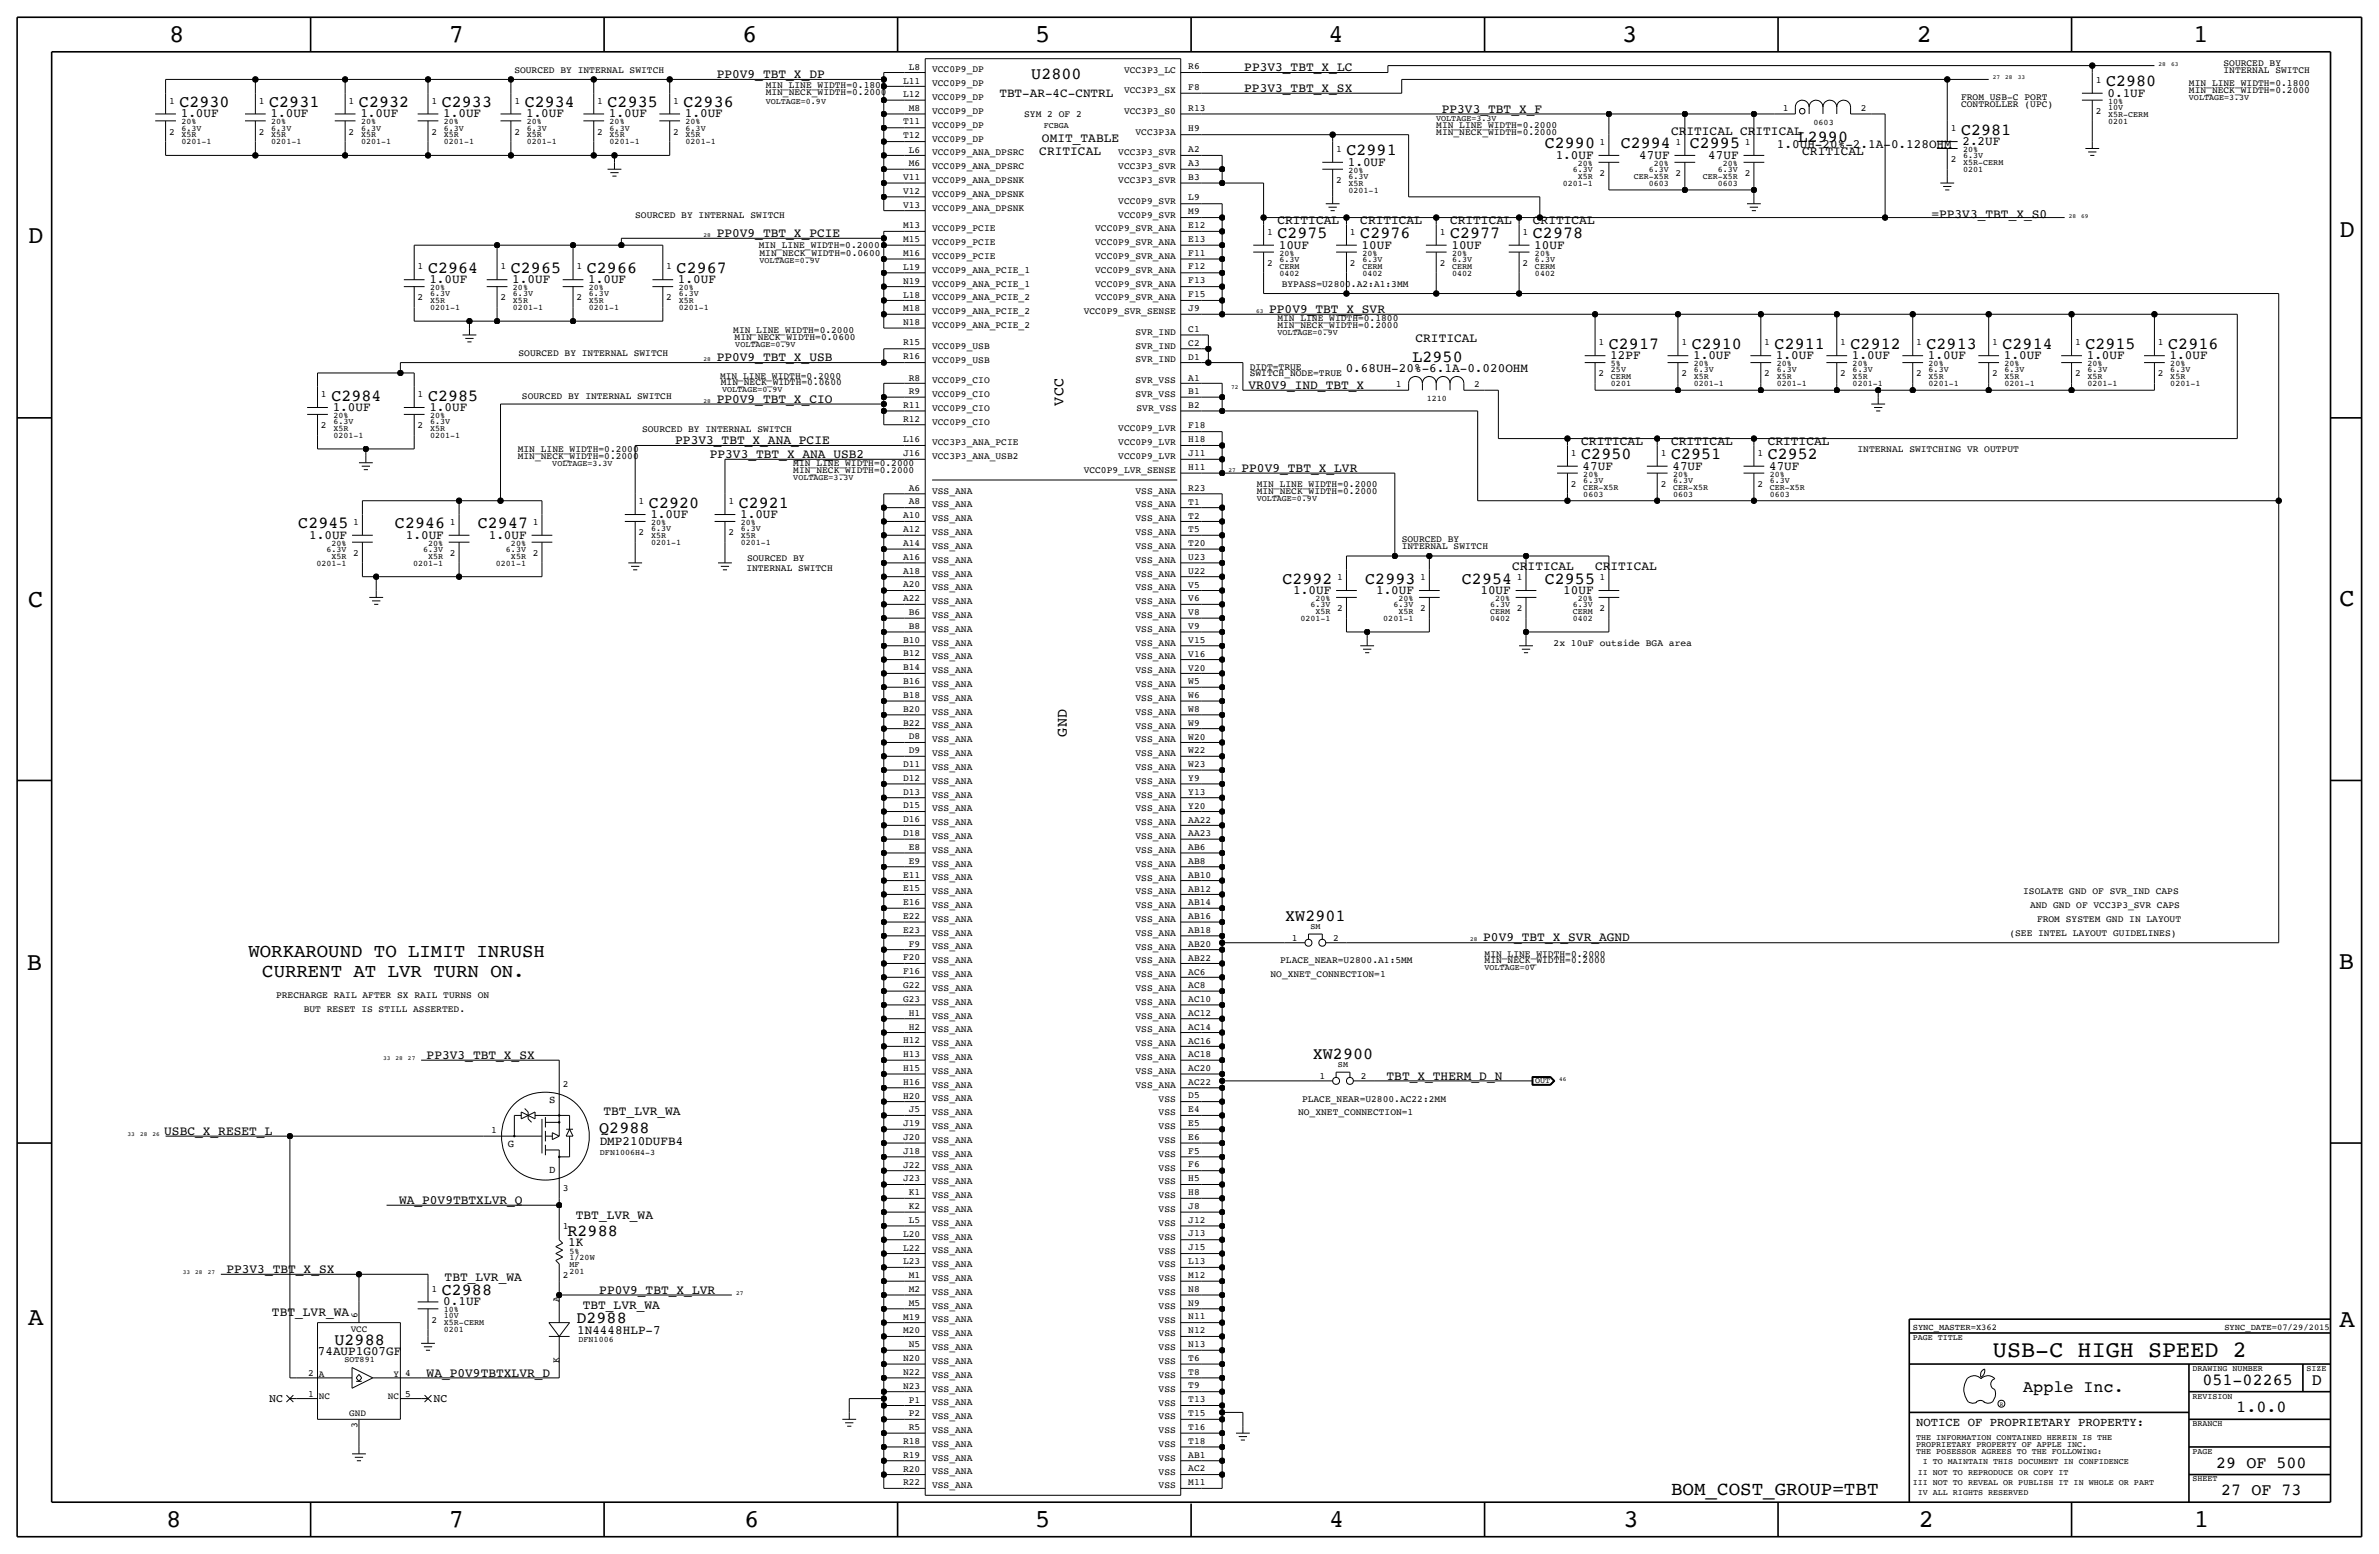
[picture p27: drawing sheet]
<svg xmlns="http://www.w3.org/2000/svg" width="875mm" height="572mm" viewBox="0 0 875 572" stroke-linecap="round" stroke-linejoin="round" font-family="sans-serif">
<defs><g id="words">
<g font-size="9.4">
<text x="62.2" y="15.5">8</text>
<text x="165.1" y="15.5">7</text>
<text x="273" y="15.5">6</text>
<text x="380.7" y="15.5">5</text>
<text x="488.7" y="15.5">4</text>
<text x="596.6" y="15.5">3</text>
<text x="705" y="15.5">2</text>
<text x="806.6" y="15.5">1</text>
<text x="10.4" y="89.4">D</text>
<text x="860.5" y="87.1">D</text>
<text x="10.4" y="223.3">C</text>
<text x="860.5" y="222.8">C</text>
<text x="9.9" y="356.6">B</text>
<text x="860.2" y="356.4">B</text>
<text x="10.4" y="487.4">A</text>
<text x="860.5" y="488.2">A</text>
<text x="61.2" y="561.6">8</text>
<text x="165.1" y="561.6">7</text>
<text x="273.8" y="561.6">6</text>
<text x="380.7" y="561.6">5</text>
<text x="488.9" y="561.6">4</text>
<text x="597.1" y="561.6">3</text>
<text x="705.8" y="561.6">2</text>
<text x="806.9" y="561.6">1</text>
</g>
<text font-size="8.6" x="733" y="499.1">USB-C HIGH SPEED 2</text>
<text font-size="7.1" x="614.6" y="549.9">BOM_COST_GROUP=TBT</text>
<g font-size="7">
<text x="91.4" y="351.8">WORKAROUND TO LIMIT INRUSH</text>
<text x="96.5" y="359.4">CURRENT AT LVR TURN ON.</text>
</g>
<g font-size="6.2">
<text x="379.3" y="29.2">U2800</text>
<text x="774.6" y="31.8">C2980</text>
<text x="66" y="39.4">C2930</text>
<text x="99" y="39.4">C2931</text>
<text x="132" y="39.4">C2932</text>
<text x="162.5" y="39.4">C2933</text>
<text x="193" y="39.4">C2934</text>
<text x="223.5" y="39.4">C2935</text>
<text x="251.4" y="39.4">C2936</text>
<text x="661.3" y="52.1">L2990</text>
<text x="721.3" y="49.5">C2981</text>
<text x="495.2" y="57.2">C2991</text>
<text x="568.2" y="54.6">C2990</text>
<text x="596.1" y="54.6">C2994</text>
<text x="621.5" y="54.6">C2995</text>
<text x="469.8" y="87.6">C2975</text>
<text x="500.3" y="87.6">C2976</text>
<text x="533.3" y="87.6">C2977</text>
<text x="563.8" y="87.6">C2978</text>
<text x="157.4" y="100.3">C2964</text>
<text x="187.9" y="100.3">C2965</text>
<text x="215.8" y="100.3">C2966</text>
<text x="248.9" y="100.3">C2967</text>
<text x="591.8" y="128.3">C2917</text>
<text x="622.2" y="128.3">C2910</text>
<text x="652.7" y="128.3">C2911</text>
<text x="680.7" y="128.3">C2912</text>
<text x="708.6" y="128.3">C2913</text>
<text x="736.5" y="128.3">C2914</text>
<text x="767" y="128.3">C2915</text>
<text x="797.5" y="128.3">C2916</text>
<text x="519.5" y="133.1">L2950</text>
<text x="121.9" y="147.3">C2984</text>
<text x="157.4" y="147.3">C2985</text>
<text x="581.6" y="168.9">C2950</text>
<text x="614.6" y="168.9">C2951</text>
<text x="650.2" y="168.9">C2952</text>
<text x="238.7" y="186.7">C2920</text>
<text x="271.7" y="186.7">C2921</text>
<text x="109.7" y="194.3">C2945</text>
<text x="145.3" y="194.3">C2946</text>
<text x="175.8" y="194.3">C2947</text>
<text x="471.7" y="214.6">C2992</text>
<text x="502.2" y="214.6">C2993</text>
<text x="537.7" y="214.6">C2954</text>
<text x="568.2" y="214.6">C2955</text>
<text x="472.7" y="338.8">XW2901</text>
<text x="482.9" y="389.6">XW2900</text>
<text x="220.4" y="416.6">Q2988</text>
<text x="208.7" y="454.4">R2988</text>
<text x="162.5" y="476.2">C2988</text>
<text x="212" y="486.4">D2988</text>
<text x="123" y="494.7">U2988</text>
<text x="810.1" y="509.3">051-02265</text>
<text x="850.3" y="509.3">D</text>
<text x="744.2" y="511.8">Apple Inc.</text>
<text x="822.6" y="519.4">1.0.0</text>
<text x="815.2" y="539.8">29 OF 500</text>
<text x="817" y="549.9">27 OF 73</text>
</g>
<g font-size="5.6">
<text x="391.2" y="149.2" transform="rotate(-90 391.2 149.2)">VCC</text>
<text x="392.4" y="270.9" transform="rotate(-90 392.4 270.9)">GND</text>
</g>
<g font-size="4.7">
<text x="263.6" y="28.7">PP0V9_TBT_X_DP</text>
<text x="457.7" y="26.2">PP3V3_TBT_X_LC</text>
<text x="367.6" y="35.6">TBT-AR-4C-CNTRL</text>
<text x="457.7" y="33.8">PP3V3_TBT_X_SX</text>
<text x="775.2" y="35.6">0.1UF</text>
<text x="530.3" y="41.4">PP3V3_TBT_X_F</text>
<text x="66.5" y="43.2">1.0UF</text>
<text x="99.5" y="43.2">1.0UF</text>
<text x="132.5" y="43.2">1.0UF</text>
<text x="163" y="43.2">1.0UF</text>
<text x="193.5" y="43.2">1.0UF</text>
<text x="224" y="43.2">1.0UF</text>
<text x="251.9" y="43.2">1.0UF</text>
<text x="383.2" y="52.1">OMIT_TABLE</text>
<text x="614.6" y="49.5">CRITICAL CRITICAL</text>
<text x="721.8" y="53.3">2.2UF</text>
<text x="382.3" y="57.2">CRITICAL</text>
<text x="572.2" y="58.4">1.0UF</text>
<text x="602.9" y="58.4">47UF</text>
<text x="628.3" y="58.4">47UF</text>
<text x="653.6" y="54.6">1.0UH-20%-2.1A-0.128OHM</text>
<text x="662.9" y="57.2">CRITICAL</text>
<text x="495.8" y="61">1.0UF</text>
<text x="469.8" y="82.6">CRITICAL</text>
<text x="500.3" y="82.6">CRITICAL</text>
<text x="533.3" y="82.6">CRITICAL</text>
<text x="563.8" y="82.6">CRITICAL</text>
<text x="710.4" y="80">=PP3V3_TBT_X_S0</text>
<text x="263.6" y="87.1">PP0V9_TBT_X_PCIE</text>
<text x="470.4" y="91.4">10UF</text>
<text x="500.8" y="91.4">10UF</text>
<text x="533.9" y="91.4">10UF</text>
<text x="564.3" y="91.4">10UF</text>
<text x="157.9" y="104.1">1.0UF</text>
<text x="188.4" y="104.1">1.0UF</text>
<text x="216.4" y="104.1">1.0UF</text>
<text x="249.4" y="104.1">1.0UF</text>
<text x="466.8" y="115.1">PP0V9_TBT_X_SVR</text>
<text x="520.6" y="125.7">CRITICAL</text>
<text x="263.6" y="132.8">PP0V9_TBT_X_USB</text>
<text x="495" y="136.7">0.68UH-20%-6.1A-0.020OHM</text>
<text x="592.3" y="132.1">12PF</text>
<text x="622.8" y="132.1">1.0UF</text>
<text x="653.2" y="132.1">1.0UF</text>
<text x="681.2" y="132.1">1.0UF</text>
<text x="709.1" y="132.1">1.0UF</text>
<text x="737.1" y="132.1">1.0UF</text>
<text x="767.5" y="132.1">1.0UF</text>
<text x="798" y="132.1">1.0UF</text>
<text x="459.2" y="143">VR0V9_IND_TBT_X</text>
<text x="263.6" y="148.1">PP0V9_TBT_X_CIO</text>
<text x="122.4" y="151.1">1.0UF</text>
<text x="157.9" y="151.1">1.0UF</text>
<text x="248.4" y="163.3">PP3V3_TBT_X_ANA_PCIE</text>
<text x="581.6" y="163.8">CRITICAL</text>
<text x="614.6" y="163.8">CRITICAL</text>
<text x="650.2" y="163.8">CRITICAL</text>
<text x="261.1" y="168.4">PP3V3_TBT_X_ANA_USB2</text>
<text x="456.7" y="173.5">PP0V9_TBT_X_LVR</text>
<text x="582.1" y="172.7">47UF</text>
<text x="615.1" y="172.7">47UF</text>
<text x="650.7" y="172.7">47UF</text>
<text x="239.2" y="190.5">1.0UF</text>
<text x="272.2" y="190.5">1.0UF</text>
<text x="113.7" y="198.1">1.0UF</text>
<text x="149.3" y="198.1">1.0UF</text>
<text x="179.8" y="198.1">1.0UF</text>
<text x="556.2" y="209.6">CRITICAL</text>
<text x="586.7" y="209.6">CRITICAL</text>
<text x="475.7" y="218.4">1.0UF</text>
<text x="506.2" y="218.4">1.0UF</text>
<text x="544.5" y="218.4">10UF</text>
<text x="575" y="218.4">10UF</text>
<text x="545.6" y="346.2">P0V9_TBT_X_SVR_AGND</text>
<text x="156.9" y="389.4">PP3V3_TBT_X_SX</text>
<text x="510" y="397">TBT_X_THERM_D_N</text>
<text x="222" y="410.2">TBT_LVR_WA</text>
<text x="60.4" y="417.3">USBC_X_RESET_L</text>
<text x="220.6" y="421.2">DMP210DUFB4</text>
<text x="146.8" y="442.7">WA_P0V9TBTXLVR_Q</text>
<text x="211.8" y="448.3">TBT_LVR_WA</text>
<text x="209" y="458.2">1K</text>
<text x="83.3" y="468.1">PP3V3_TBT_X_SX</text>
<text x="163.5" y="471.2">TBT_LVR_WA</text>
<text x="220.4" y="475.7">PP0V9_TBT_X_LVR</text>
<text x="100" y="483.9">TBT_LVR_WA</text>
<text x="163" y="480.1">0.1UF</text>
<text x="214.3" y="481.3">TBT_LVR_WA</text>
<text x="212.3" y="490.5">1N4448HLP-7</text>
<text x="116.9" y="498.2">74AUP1G07GF</text>
<text x="156.9" y="506.2">WA_P0V9TBTXLVR_D</text>
</g>
<text font-size="4.5" x="704.8" y="524.5">NOTICE OF PROPRIETARY PROPERTY:</text>
<g font-size="4.3">
<text x="98.9" y="515.6">NC</text>
<text x="159.5" y="515.6">NC</text>
</g>
<g font-size="3.9">
<text x="202" y="405.6">S</text>
<text x="186.7" y="421.6">G</text>
<text x="202" y="431.5">D</text>
</g>
<g font-size="3.5">
<text x="189.2" y="26.7">SOURCED BY INTERNAL SWITCH</text>
<text x="334.3" y="25.7">L8</text>
<text x="342.8" y="26.6">VCC0P9_DP</text>
<text x="413.4" y="26.7">VCC3P3_LC</text>
<text x="437.1" y="25.5">R6</text>
<text x="817.8" y="24.1">SOURCED BY</text>
<text x="817.8" y="26.7">INTERNAL SWITCH</text>
<text x="281.6" y="35.1">MIN_NECK_WIDTH=0.2000</text>
<text x="281.6" y="32.3">MIN_LINE_WIDTH=0.1800</text>
<text x="332.2" y="35.6">L12</text>
<text x="332.2" y="30.7">L11</text>
<text x="342.8" y="31.8">VCC0P9_DP</text>
<text x="413.4" y="34.3">VCC3P3_SX</text>
<text x="437.1" y="33.1">F8</text>
<text x="770.8" y="30.5">1</text>
<text x="805.1" y="31.8">MIN_LINE_WIDTH=0.1800</text>
<text x="805.1" y="34.3">MIN_NECK_WIDTH=0.2000</text>
<text x="62.2" y="38.1">1</text>
<text x="95.2" y="38.1">1</text>
<text x="128.2" y="38.1">1</text>
<text x="158.7" y="38.1">1</text>
<text x="189.2" y="38.1">1</text>
<text x="219.7" y="38.1">1</text>
<text x="247.6" y="38.1">1</text>
<text x="334.3" y="40.7">M8</text>
<text x="342.8" y="41.9">VCC0P9_DP</text>
<text x="342.8" y="36.8">VCC0P9_DP</text>
<text x="413.4" y="41.9">VCC3P3_S0</text>
<text x="437.1" y="40.7">R13</text>
<text x="655.7" y="40.6">1</text>
<text x="684.5" y="40.6">2</text>
<text x="721.3" y="39.4">CONTROLLER (UPC)</text>
<text x="721.3" y="36.8">FROM USB-C PORT</text>
<text x="770.8" y="41.9">2</text>
<text x="332.2" y="45.7">T11</text>
<text x="342.8" y="47">VCC0P9_DP</text>
<text x="376.7" y="43.2">SYM 2 OF 2</text>
<text x="528.3" y="47">MIN_LINE_WIDTH=0.2000</text>
<text x="62.2" y="49.5">2</text>
<text x="95.2" y="49.5">2</text>
<text x="128.2" y="49.5">2</text>
<text x="158.7" y="49.5">2</text>
<text x="189.2" y="49.5">2</text>
<text x="219.7" y="49.5">2</text>
<text x="247.6" y="49.5">2</text>
<text x="332.2" y="50.8">T12</text>
<text x="342.8" y="52.1">VCC0P9_DP</text>
<text x="417.7" y="49.5">VCC3P3A</text>
<text x="437.1" y="48.3">H9</text>
<text x="528.3" y="49.5">MIN_NECK_WIDTH=0.2000</text>
<text x="588.4" y="53.3">1</text>
<text x="616.3" y="53.3">1</text>
<text x="641.7" y="53.3">1</text>
<text x="717.5" y="48.3">1</text>
<text x="334.3" y="56.1">L6</text>
<text x="342.8" y="57.2">VCC0P9_ANA_DPSRC</text>
<text x="411.3" y="57.1">VCC3P3_SVR</text>
<text x="437.1" y="55.9">A2</text>
<text x="491.4" y="55.9">1</text>
<text x="717.5" y="59.7">2</text>
<text x="334.3" y="61.2">M6</text>
<text x="342.8" y="62.2">VCC0P9_ANA_DPSRC</text>
<text x="411.3" y="62.2">VCC3P3_SVR</text>
<text x="437.1" y="61">A3</text>
<text x="588.4" y="64.8">2</text>
<text x="616.3" y="64.8">2</text>
<text x="641.7" y="64.8">2</text>
<text x="332.2" y="71.4">V12</text>
<text x="332.2" y="66.3">V11</text>
<text x="342.8" y="67.3">VCC0P9_ANA_DPSNK</text>
<text x="411.3" y="67.3">VCC3P3_SVR</text>
<text x="437.1" y="66.1">B3</text>
<text x="491.4" y="67.3">2</text>
<text x="332.2" y="76.4">V13</text>
<text x="342.8" y="72.4">VCC0P9_ANA_DPSNK</text>
<text x="342.8" y="77.5">VCC0P9_ANA_DPSNK</text>
<text x="411.3" y="74.9">VCC0P9_SVR</text>
<text x="437.1" y="73.7">L9</text>
<text x="233.6" y="80">SOURCED BY INTERNAL SWITCH</text>
<text x="332.2" y="83.9">M13</text>
<text x="411.3" y="80">VCC0P9_SVR</text>
<text x="437.1" y="83.9">E12</text>
<text x="437.1" y="78.8">M9</text>
<text x="332.2" y="88.9">M15</text>
<text x="342.8" y="85.1">VCC0P9_PCIE</text>
<text x="402.8" y="85.1">VCC0P9_SVR_ANA</text>
<text x="437.1" y="88.9">E13</text>
<text x="466" y="86.4">1</text>
<text x="496.5" y="86.4">1</text>
<text x="529.5" y="86.4">1</text>
<text x="560" y="86.4">1</text>
<text x="279.1" y="91.2">MIN_LINE_WIDTH=0.2000</text>
<text x="279.3" y="94">MIN_NECK_WIDTH=0.0600</text>
<text x="332.2" y="94">M16</text>
<text x="342.8" y="95.3">VCC0P9_PCIE</text>
<text x="342.8" y="90.1">VCC0P9_PCIE</text>
<text x="402.8" y="90.2">VCC0P9_SVR_ANA</text>
<text x="402.8" y="95.3">VCC0P9_SVR_ANA</text>
<text x="437.1" y="94">F11</text>
<text x="153.6" y="99.1">1</text>
<text x="184.1" y="99.1">1</text>
<text x="212" y="99.1">1</text>
<text x="245.1" y="99.1">1</text>
<text x="332.2" y="99.3">L19</text>
<text x="342.8" y="100.3">VCC0P9_ANA_PCIE_1</text>
<text x="402.8" y="100.3">VCC0P9_SVR_ANA</text>
<text x="437.1" y="99.1">F12</text>
<text x="466" y="97.8">2</text>
<text x="496.5" y="97.8">2</text>
<text x="529.5" y="97.8">2</text>
<text x="560" y="97.8">2</text>
<text x="332.2" y="104.4">N19</text>
<text x="342.8" y="105.4">VCC0P9_ANA_PCIE_1</text>
<text x="402.8" y="105.4">VCC0P9_SVR_ANA</text>
<text x="437.1" y="104.2">F13</text>
<text x="471.5" y="105.4">BYPASS=U2800.A2:A1:3MM</text>
<text x="153.6" y="110.5">2</text>
<text x="184.1" y="110.5">2</text>
<text x="212" y="110.5">2</text>
<text x="245.1" y="110.5">2</text>
<text x="332.2" y="109.5">L18</text>
<text x="342.8" y="110.5">VCC0P9_ANA_PCIE_2</text>
<text x="402.8" y="110.4">VCC0P9_SVR_ANA</text>
<text x="437.1" y="109.3">F15</text>
<text x="332.2" y="119.6">N18</text>
<text x="332.2" y="114.5">M18</text>
<text x="342.8" y="115.6">VCC0P9_ANA_PCIE_2</text>
<text x="398.6" y="115.5">VCC0P9_SVR_SENSE</text>
<text x="437.1" y="114.3">J9</text>
<text x="469.8" y="118.1">MIN_LINE_WIDTH=0.1800</text>
<text x="269.7" y="122.4">MIN_LINE_WIDTH=0.2000</text>
<text x="270.2" y="125">MIN_NECK_WIDTH=0.0600</text>
<text x="342.8" y="120.7">VCC0P9_ANA_PCIE_2</text>
<text x="417.7" y="123.1">SVR_IND</text>
<text x="437.1" y="122.2">C1</text>
<text x="469.8" y="120.7">MIN_NECK_WIDTH=0.2000</text>
<text x="190.7" y="131.1">SOURCED BY INTERNAL SWITCH</text>
<text x="332.2" y="127">R15</text>
<text x="342.8" y="128.3">VCC0P9_USB</text>
<text x="417.7" y="128.2">SVR_IND</text>
<text x="437.1" y="127.2">C2</text>
<text x="588" y="127">1</text>
<text x="618.4" y="127">1</text>
<text x="648.9" y="127">1</text>
<text x="676.9" y="127">1</text>
<text x="704.8" y="127">1</text>
<text x="732.7" y="127">1</text>
<text x="763.2" y="127">1</text>
<text x="793.7" y="127">1</text>
<text x="332.2" y="132.1">R16</text>
<text x="342.8" y="133.4">VCC0P9_USB</text>
<text x="417.7" y="133.3">SVR_IND</text>
<text x="437.1" y="132.3">D1</text>
<text x="459.7" y="135.9">DIDT=TRUE</text>
<text x="264.9" y="139.4">MIN_LINE_WIDTH=0.2000</text>
<text x="265.1" y="141.7">MIN_NECK_WIDTH=0.0600</text>
<text x="334.3" y="139.9">R8</text>
<text x="342.8" y="141">VCC0P9_CIO</text>
<text x="417.7" y="140.9">SVR_VSS</text>
<text x="437.1" y="139.9">A1</text>
<text x="459.7" y="138.4">SWITCH_NODE=TRUE</text>
<text x="513.5" y="142.2">1</text>
<text x="542.2" y="142.2">2</text>
<text x="588" y="138.4">2</text>
<text x="618.4" y="138.4">2</text>
<text x="648.9" y="138.4">2</text>
<text x="676.9" y="138.4">2</text>
<text x="704.8" y="138.4">2</text>
<text x="732.7" y="138.4">2</text>
<text x="763.2" y="138.4">2</text>
<text x="793.7" y="138.4">2</text>
<text x="118.1" y="146">1</text>
<text x="153.6" y="146">1</text>
<text x="192" y="146.6">SOURCED BY INTERNAL SWITCH</text>
<text x="334.3" y="145">R9</text>
<text x="342.8" y="146">VCC0P9_CIO</text>
<text x="417.7" y="146">SVR_VSS</text>
<text x="437.1" y="145">B1</text>
<text x="332.2" y="155.2">R12</text>
<text x="332.2" y="150.1">R11</text>
<text x="342.8" y="151.1">VCC0P9_CIO</text>
<text x="418" y="151">SVR_VSS</text>
<text x="437.1" y="150.1">B2</text>
<text x="118.1" y="157.5">2</text>
<text x="153.6" y="157.5">2</text>
<text x="236.2" y="158.8">SOURCED BY INTERNAL SWITCH</text>
<text x="342.8" y="156.2">VCC0P9_CIO</text>
<text x="411.3" y="158.7">VCC0P9_LVR</text>
<text x="437.1" y="157.5">F18</text>
<text x="190.4" y="166.4">MIN_LINE_WIDTH=0.2000</text>
<text x="332.2" y="167.7">J16</text>
<text x="332.2" y="162.6">L16</text>
<text x="342.8" y="163.8">VCC3P3_ANA_PCIE</text>
<text x="411.3" y="163.8">VCC0P9_LVR</text>
<text x="437.1" y="167.7">J11</text>
<text x="437.1" y="162.6">H18</text>
<text x="577.8" y="167.6">1</text>
<text x="610.8" y="167.6">1</text>
<text x="646.4" y="167.6">1</text>
<text x="683.2" y="166.4">INTERNAL SWITCHING VR OUTPUT</text>
<text x="190.4" y="168.9">MIN_NECK_WIDTH=0.2000</text>
<text x="291.8" y="174">MIN_NECK_WIDTH=0.2000</text>
<text x="291.8" y="171.4">MIN_LINE_WIDTH=0.2000</text>
<text x="342.8" y="168.8">VCC3P3_ANA_USB2</text>
<text x="398.6" y="173.9">VCC0P9_LVR_SENSE</text>
<text x="411.3" y="168.9">VCC0P9_LVR</text>
<text x="437.1" y="172.8">H11</text>
<text x="462.2" y="179.1">MIN_LINE_WIDTH=0.2000</text>
<text x="577.8" y="179.1">2</text>
<text x="610.8" y="179.1">2</text>
<text x="646.4" y="179.1">2</text>
<text x="234.9" y="185.4">1</text>
<text x="267.9" y="185.4">1</text>
<text x="334.3" y="185.5">A8</text>
<text x="334.3" y="180.4">A6</text>
<text x="342.8" y="181.5">VSS_ANA</text>
<text x="417.7" y="181.5">VSS_ANA</text>
<text x="437.1" y="185.6">T1</text>
<text x="437.1" y="180.5">R23</text>
<text x="462.2" y="181.6">MIN_NECK_WIDTH=0.2000</text>
<text x="332.2" y="190.6">A10</text>
<text x="342.8" y="191.7">VSS_ANA</text>
<text x="342.8" y="186.6">VSS_ANA</text>
<text x="417.7" y="191.7">VSS_ANA</text>
<text x="417.7" y="186.6">VSS_ANA</text>
<text x="437.1" y="190.7">T2</text>
<text x="129.9" y="193">1</text>
<text x="165.5" y="193">1</text>
<text x="195.9" y="193">1</text>
<text x="234.9" y="196.9">2</text>
<text x="267.9" y="196.9">2</text>
<text x="332.2" y="195.7">A12</text>
<text x="342.8" y="196.9">VSS_ANA</text>
<text x="417.7" y="196.9">VSS_ANA</text>
<text x="437.1" y="195.8">T5</text>
<text x="332.2" y="200.8">A14</text>
<text x="342.8" y="201.9">VSS_ANA</text>
<text x="417.7" y="201.9">VSS_ANA</text>
<text x="437.1" y="200.9">T20</text>
<text x="515.6" y="201.9">INTERNAL SWITCH</text>
<text x="515.6" y="199.4">SOURCED BY</text>
<text x="129.9" y="204.5">2</text>
<text x="165.5" y="204.5">2</text>
<text x="195.9" y="204.5">2</text>
<text x="274.8" y="206.2">SOURCED BY</text>
<text x="332.2" y="205.8">A16</text>
<text x="342.8" y="206.9">VSS_ANA</text>
<text x="417.7" y="206.9">VSS_ANA</text>
<text x="437.1" y="205.9">U23</text>
<text x="274.5" y="210.1">INTERNAL SWITCH</text>
<text x="332.2" y="210.9">A18</text>
<text x="342.8" y="212">VSS_ANA</text>
<text x="417.7" y="212">VSS_ANA</text>
<text x="437.1" y="211">U22</text>
<text x="491.9" y="213.4">1</text>
<text x="522.3" y="213.4">1</text>
<text x="557.9" y="213.4">1</text>
<text x="588.4" y="213.4">1</text>
<text x="332.2" y="221.1">A22</text>
<text x="332.2" y="216">A20</text>
<text x="342.8" y="217.1">VSS_ANA</text>
<text x="417.7" y="217.1">VSS_ANA</text>
<text x="437.1" y="221.2">V6</text>
<text x="437.1" y="216.1">V5</text>
<text x="334.3" y="226.2">B6</text>
<text x="342.8" y="222.2">VSS_ANA</text>
<text x="342.8" y="227.3">VSS_ANA</text>
<text x="417.7" y="227.3">VSS_ANA</text>
<text x="417.7" y="222.2">VSS_ANA</text>
<text x="437.1" y="226.3">V8</text>
<text x="491.9" y="224.8">2</text>
<text x="522.3" y="224.8">2</text>
<text x="557.9" y="224.8">2</text>
<text x="588.4" y="224.8">2</text>
<text x="334.3" y="231.3">B8</text>
<text x="342.8" y="232.3">VSS_ANA</text>
<text x="417.7" y="232.4">VSS_ANA</text>
<text x="437.1" y="231.3">V9</text>
<text x="332.2" y="236.3">B10</text>
<text x="342.8" y="237.4">VSS_ANA</text>
<text x="417.7" y="237.4">VSS_ANA</text>
<text x="437.1" y="236.4">V15</text>
<text x="571.4" y="237.5">2x 10uF outside BGA area</text>
<text x="332.2" y="241.4">B12</text>
<text x="342.8" y="242.5">VSS_ANA</text>
<text x="417.7" y="242.5">VSS_ANA</text>
<text x="437.1" y="241.5">V16</text>
<text x="332.2" y="251.6">B16</text>
<text x="332.2" y="246.5">B14</text>
<text x="342.8" y="247.6">VSS_ANA</text>
<text x="417.7" y="247.6">VSS_ANA</text>
<text x="437.1" y="251.7">W5</text>
<text x="437.1" y="246.6">V20</text>
<text x="332.2" y="256.7">B18</text>
<text x="342.8" y="257.7">VSS_ANA</text>
<text x="342.8" y="252.7">VSS_ANA</text>
<text x="417.7" y="257.8">VSS_ANA</text>
<text x="417.7" y="252.7">VSS_ANA</text>
<text x="437.1" y="256.8">W6</text>
<text x="332.2" y="261.7">B20</text>
<text x="342.8" y="262.8">VSS_ANA</text>
<text x="417.7" y="262.8">VSS_ANA</text>
<text x="437.1" y="261.8">W8</text>
<text x="332.2" y="266.8">B22</text>
<text x="342.8" y="267.9">VSS_ANA</text>
<text x="417.7" y="268">VSS_ANA</text>
<text x="437.1" y="266.9">W9</text>
<text x="334.3" y="271.9">D8</text>
<text x="342.8" y="273">VSS_ANA</text>
<text x="417.7" y="273">VSS_ANA</text>
<text x="437.1" y="272">W20</text>
<text x="334.3" y="277">D9</text>
<text x="342.8" y="278.1">VSS_ANA</text>
<text x="417.7" y="278.1">VSS_ANA</text>
<text x="437.1" y="277.1">W22</text>
<text x="332.2" y="287.1">D12</text>
<text x="332.2" y="282.1">D11</text>
<text x="342.8" y="283.1">VSS_ANA</text>
<text x="417.7" y="283.2">VSS_ANA</text>
<text x="437.1" y="287.2">Y9</text>
<text x="437.1" y="282.2">W23</text>
<text x="332.2" y="292.2">D13</text>
<text x="342.8" y="293.3">VSS_ANA</text>
<text x="342.8" y="288.2">VSS_ANA</text>
<text x="417.7" y="293.3">VSS_ANA</text>
<text x="417.7" y="288.2">VSS_ANA</text>
<text x="437.1" y="292.3">Y13</text>
<text x="332.2" y="297.3">D15</text>
<text x="342.8" y="298.4">VSS_ANA</text>
<text x="417.7" y="298.4">VSS_ANA</text>
<text x="437.1" y="297.4">Y20</text>
<text x="332.2" y="302.4">D16</text>
<text x="342.8" y="303.5">VSS_ANA</text>
<text x="417.7" y="303.5">VSS_ANA</text>
<text x="437.1" y="302.5">AA22</text>
<text x="332.2" y="307.5">D18</text>
<text x="342.8" y="308.5">VSS_ANA</text>
<text x="417.7" y="308.6">VSS_ANA</text>
<text x="437.1" y="307.6">AA23</text>
<text x="334.3" y="317.6">E9</text>
<text x="334.3" y="312.6">E8</text>
<text x="342.8" y="313.6">VSS_ANA</text>
<text x="417.7" y="313.7">VSS_ANA</text>
<text x="437.1" y="317.7">AB8</text>
<text x="437.1" y="312.7">AB6</text>
<text x="332.2" y="322.7">E11</text>
<text x="342.8" y="318.7">VSS_ANA</text>
<text x="342.8" y="323.8">VSS_ANA</text>
<text x="417.7" y="323.8">VSS_ANA</text>
<text x="417.7" y="318.7">VSS_ANA</text>
<text x="437.1" y="322.8">AB10</text>
<text x="332.2" y="327.8">E15</text>
<text x="342.8" y="328.9">VSS_ANA</text>
<text x="417.7" y="328.9">VSS_ANA</text>
<text x="437.1" y="327.9">AB12</text>
<text x="744.2" y="328.9">ISOLATE GND OF SVR_IND CAPS</text>
<text x="332.2" y="332.9">E16</text>
<text x="342.8" y="333.9">VSS_ANA</text>
<text x="417.7" y="334">VSS_ANA</text>
<text x="437.1" y="333">AB14</text>
<text x="746.7" y="334">AND GND OF VCC3P3_SVR CAPS</text>
<text x="332.2" y="338">E22</text>
<text x="342.8" y="339">VSS_ANA</text>
<text x="417.7" y="339.1">VSS_ANA</text>
<text x="437.1" y="338.1">AB16</text>
<text x="749.2" y="339.1">FROM SYSTEM GND IN LAYOUT</text>
<text x="332.2" y="343">E23</text>
<text x="342.8" y="344.1">VSS_ANA</text>
<text x="417.7" y="344.2">VSS_ANA</text>
<text x="437.1" y="343.1">AB18</text>
<text x="475.1" y="345.9">1</text>
<text x="490.4" y="345.9">2</text>
<text x="739.1" y="344.2">(SEE INTEL LAYOUT GUIDELINES)</text>
<text x="332.2" y="353.2">F20</text>
<text x="334.3" y="348.1">F9</text>
<text x="342.8" y="349.2">VSS_ANA</text>
<text x="417.7" y="349.2">VSS_ANA</text>
<text x="437.1" y="353.3">AB22</text>
<text x="437.1" y="348.2">AB20</text>
<text x="546" y="351.8">MIN_LINE_WIDTH=0.2000</text>
<text x="332.2" y="358.3">F16</text>
<text x="342.8" y="359.3">VSS_ANA</text>
<text x="342.8" y="354.3">VSS_ANA</text>
<text x="417.7" y="359.4">VSS_ANA</text>
<text x="417.7" y="354.3">VSS_ANA</text>
<text x="437.1" y="358.4">AC6</text>
<text x="467.3" y="359.4">NO_XNET_CONNECTION=1</text>
<text x="470.9" y="354.3">PLACE_NEAR=U2800.A1:5MM</text>
<text x="546" y="354.3">MIN_NECK_WIDTH=0.2000</text>
<text x="332.2" y="363.4">G22</text>
<text x="342.8" y="364.4">VSS_ANA</text>
<text x="417.7" y="364.5">VSS_ANA</text>
<text x="437.1" y="363.5">AC8</text>
<text x="101.5" y="367">PRECHARGE RAIL AFTER SX RAIL TURNS ON</text>
<text x="332.2" y="368.4">G23</text>
<text x="342.8" y="369.5">VSS_ANA</text>
<text x="417.7" y="369.5">VSS_ANA</text>
<text x="437.1" y="368.5">AC10</text>
<text x="111.7" y="372.1">BUT RESET IS STILL ASSERTED.</text>
<text x="334.3" y="373.5">H1</text>
<text x="342.8" y="374.6">VSS_ANA</text>
<text x="417.7" y="374.6">VSS_ANA</text>
<text x="437.1" y="373.6">AC12</text>
<text x="332.2" y="383.7">H12</text>
<text x="334.3" y="378.6">H2</text>
<text x="342.8" y="379.6">VSS_ANA</text>
<text x="417.7" y="379.7">VSS_ANA</text>
<text x="437.1" y="383.8">AC16</text>
<text x="437.1" y="378.7">AC14</text>
<text x="332.2" y="388.8">H13</text>
<text x="342.8" y="384.7">VSS_ANA</text>
<text x="342.8" y="389.8">VSS_ANA</text>
<text x="417.7" y="389.9">VSS_ANA</text>
<text x="417.7" y="384.8">VSS_ANA</text>
<text x="437.1" y="388.9">AC18</text>
<text x="332.2" y="393.9">H15</text>
<text x="342.8" y="394.9">VSS_ANA</text>
<text x="417.7" y="394.9">VSS_ANA</text>
<text x="437.1" y="394">AC20</text>
<text x="207" y="399.8">2</text>
<text x="332.2" y="398.9">H16</text>
<text x="342.8" y="400">VSS_ANA</text>
<text x="417.7" y="400">VSS_ANA</text>
<text x="437.1" y="399">AC22</text>
<text x="485.3" y="396.7">1</text>
<text x="500.5" y="396.7">2</text>
<text x="332.2" y="404">H20</text>
<text x="342.8" y="405.1">VSS_ANA</text>
<text x="426.2" y="405.1">VSS</text>
<text x="437.1" y="403.9">D5</text>
<text x="478.9" y="405.1">PLACE_NEAR=U2800.AC22:2MM</text>
<text x="334.3" y="409.1">J5</text>
<text x="342.8" y="410.1">VSS_ANA</text>
<text x="426.2" y="410.2">VSS</text>
<text x="437.1" y="409">E4</text>
<text x="477.5" y="410.2">NO_XNET_CONNECTION=1</text>
<text x="180.7" y="416.6">1</text>
<text x="332.2" y="419.3">J20</text>
<text x="332.2" y="414.2">J19</text>
<text x="342.8" y="415.2">VSS_ANA</text>
<text x="426.2" y="415.3">VSS</text>
<text x="437.1" y="419.2">E6</text>
<text x="437.1" y="414.1">E5</text>
<text x="332.2" y="424.3">J18</text>
<text x="342.8" y="425.4">VSS_ANA</text>
<text x="342.8" y="420.3">VSS_ANA</text>
<text x="426.2" y="425.4">VSS</text>
<text x="426.2" y="420.4">VSS</text>
<text x="437.1" y="424.2">F5</text>
<text x="332.2" y="429.4">J22</text>
<text x="342.8" y="430.5">VSS_ANA</text>
<text x="426.2" y="430.5">VSS</text>
<text x="437.1" y="429.3">F6</text>
<text x="207" y="437.9">3</text>
<text x="332.2" y="434.5">J23</text>
<text x="342.8" y="435.5">VSS_ANA</text>
<text x="426.2" y="435.6">VSS</text>
<text x="437.1" y="434.4">H5</text>
<text x="334.3" y="439.6">K1</text>
<text x="342.8" y="440.6">VSS_ANA</text>
<text x="426.2" y="440.7">VSS</text>
<text x="437.1" y="439.5">H8</text>
<text x="334.3" y="449.7">L5</text>
<text x="334.3" y="444.7">K2</text>
<text x="342.8" y="445.7">VSS_ANA</text>
<text x="426.2" y="445.7">VSS</text>
<text x="437.1" y="449.6">J12</text>
<text x="437.1" y="444.6">J8</text>
<text x="207" y="452.1">1</text>
<text x="332.2" y="454.8">L20</text>
<text x="342.8" y="450.8">VSS_ANA</text>
<text x="342.8" y="455.9">VSS_ANA</text>
<text x="426.2" y="455.9">VSS</text>
<text x="426.2" y="450.8">VSS</text>
<text x="437.1" y="454.7">J13</text>
<text x="332.2" y="459.9">L22</text>
<text x="342.8" y="460.9">VSS_ANA</text>
<text x="426.2" y="461">VSS</text>
<text x="437.1" y="459.8">J15</text>
<text x="332.2" y="465">L23</text>
<text x="342.8" y="466">VSS_ANA</text>
<text x="426.2" y="466.1">VSS</text>
<text x="437.1" y="464.9">L13</text>
<text x="207" y="469.9">2</text>
<text x="334.3" y="470.1">M1</text>
<text x="342.8" y="471.1">VSS_ANA</text>
<text x="426.2" y="471.2">VSS</text>
<text x="437.1" y="470">M12</text>
<text x="158.7" y="475">1</text>
<text x="205.7" y="478.8" transform="rotate(-90 205.7 478.8)">A</text>
<text x="334.3" y="475.2">M2</text>
<text x="342.8" y="476.2">VSS_ANA</text>
<text x="426.2" y="476.2">VSS</text>
<text x="437.1" y="475.1">N8</text>
<text x="131.5" y="484.6" transform="rotate(-90 131.5 484.6)">6</text>
<text x="332.2" y="485.3">M19</text>
<text x="334.3" y="480.2">M5</text>
<text x="342.8" y="481.3">VSS_ANA</text>
<text x="426.2" y="481.3">VSS</text>
<text x="437.1" y="485.2">N11</text>
<text x="437.1" y="480.1">N9</text>
<text x="129" y="489.7">VCC</text>
<text x="158.7" y="486.4">2</text>
<text x="332.2" y="490.4">M20</text>
<text x="342.8" y="491.4">VSS_ANA</text>
<text x="342.8" y="486.3">VSS_ANA</text>
<text x="426.2" y="491.5">VSS</text>
<text x="426.2" y="486.4">VSS</text>
<text x="437.1" y="490.3">N12</text>
<text x="334.3" y="495.5">N5</text>
<text x="342.8" y="496.5">VSS_ANA</text>
<text x="426.2" y="496.6">VSS</text>
<text x="437.1" y="495.4">N13</text>
<text x="205.7" y="501.2" transform="rotate(-90 205.7 501.2)">K</text>
<text x="332.2" y="500.6">N20</text>
<text x="342.8" y="501.6">VSS_ANA</text>
<text x="426.2" y="501.6">VSS</text>
<text x="437.1" y="500.5">T6</text>
<text x="113.4" y="506">2</text>
<text x="117.3" y="506.2">A</text>
<text x="144.7" y="506.2">Y</text>
<text x="149" y="506.2">4</text>
<text x="332.2" y="505.6">N22</text>
<text x="342.8" y="506.7">VSS_ANA</text>
<text x="426.2" y="506.7">VSS</text>
<text x="437.1" y="505.5">T8</text>
<text x="113.4" y="513.6">1</text>
<text x="117.3" y="514.4">NC</text>
<text x="142.6" y="514.4">NC</text>
<text x="149" y="513.8">5</text>
<text x="332.2" y="510.7">N23</text>
<text x="334.3" y="515.8">P1</text>
<text x="342.8" y="511.7">VSS_ANA</text>
<text x="426.2" y="511.8">VSS</text>
<text x="437.1" y="515.7">T13</text>
<text x="437.1" y="510.6">T9</text>
<text x="128.5" y="520.7">GND</text>
<text x="334.3" y="520.9">P2</text>
<text x="342.8" y="516.8">VSS_ANA</text>
<text x="342.8" y="521.9">VSS_ANA</text>
<text x="426.2" y="522">VSS</text>
<text x="426.2" y="516.9">VSS</text>
<text x="437.1" y="520.8">T15</text>
<text x="131.5" y="525.1" transform="rotate(-90 131.5 525.1)">3</text>
<text x="334.3" y="526">R5</text>
<text x="342.8" y="527">VSS_ANA</text>
<text x="426.2" y="527.1">VSS</text>
<text x="437.1" y="525.9">T16</text>
<text x="332.2" y="531.1">R18</text>
<text x="342.8" y="532.1">VSS_ANA</text>
<text x="426.2" y="532.1">VSS</text>
<text x="437.1" y="531">T18</text>
<text x="332.2" y="536.1">R19</text>
<text x="342.8" y="537.1">VSS_ANA</text>
<text x="426.2" y="537.2">VSS</text>
<text x="437.1" y="536">AB1</text>
<text x="332.2" y="541.2">R20</text>
<text x="342.8" y="542.2">VSS_ANA</text>
<text x="426.2" y="542.3">VSS</text>
<text x="437.1" y="541.1">AC2</text>
<text x="332.2" y="546.3">R22</text>
<text x="342.8" y="547.3">VSS_ANA</text>
<text x="426.2" y="547.4">VSS</text>
<text x="437.1" y="546.2">M11</text>
</g>
<g font-size="3.2">
<text x="703.5" y="488.9">SYNC_MASTER=X362</text>
<text x="818.2" y="488.9">SYNC_DATE=07/29/2015</text>
</g>
<g font-size="3.1">
<text x="281.6" y="38.1">VOLTAGE=0.9V</text>
<text x="775.4" y="40.4">10V</text>
<text x="775.4" y="38.1">10%</text>
<text x="805.1" y="36.8">VOLTAGE=3.3V</text>
<text x="66.8" y="45.7">20%</text>
<text x="99.8" y="45.7">20%</text>
<text x="132.8" y="45.7">20%</text>
<text x="163.3" y="45.7">20%</text>
<text x="193.8" y="45.7">20%</text>
<text x="224.2" y="45.7">20%</text>
<text x="252.2" y="45.7">20%</text>
<text x="383.9" y="47">FCBGA</text>
<text x="528.3" y="44.5">VOLTAGE=3.3V</text>
<text x="667.1" y="46">0603</text>
<text x="775.4" y="45.5">0201</text>
<text x="775.4" y="42.9">X5R-CERM</text>
<text x="66.8" y="53.1">0201-1</text>
<text x="66.8" y="50.5">X5R</text>
<text x="66.8" y="48">6.3V</text>
<text x="99.8" y="53.1">0201-1</text>
<text x="99.8" y="50.5">X5R</text>
<text x="99.8" y="48">6.3V</text>
<text x="132.8" y="53.1">0201-1</text>
<text x="132.8" y="50.5">X5R</text>
<text x="132.8" y="48">6.3V</text>
<text x="163.3" y="53.1">0201-1</text>
<text x="163.3" y="50.5">X5R</text>
<text x="163.3" y="48">6.3V</text>
<text x="193.8" y="53.1">0201-1</text>
<text x="193.8" y="50.5">X5R</text>
<text x="193.8" y="48">6.3V</text>
<text x="224.2" y="53.1">0201-1</text>
<text x="224.2" y="50.5">X5R</text>
<text x="224.2" y="48">6.3V</text>
<text x="252.2" y="53.1">0201-1</text>
<text x="252.2" y="50.5">X5R</text>
<text x="252.2" y="48">6.3V</text>
<text x="722.1" y="58.2">6.3V</text>
<text x="722.1" y="55.9">20%</text>
<text x="496" y="65.8">6.3V</text>
<text x="496" y="63.5">20%</text>
<text x="578.5" y="63.2">6.3V</text>
<text x="580.4" y="65.8">X5R</text>
<text x="580.4" y="61">20%</text>
<text x="600.9" y="65.8">CER-X5R</text>
<text x="606.5" y="63.2">6.3V</text>
<text x="608.3" y="61">20%</text>
<text x="626.3" y="65.8">CER-X5R</text>
<text x="631.9" y="63.2">6.3V</text>
<text x="633.7" y="61">20%</text>
<text x="722.1" y="63.2">0201</text>
<text x="722.1" y="60.7">X5R-CERM</text>
<text x="496" y="70.9">0201-1</text>
<text x="496" y="68.3">X5R</text>
<text x="574.8" y="68.3">0201-1</text>
<text x="606.5" y="68.3">0603</text>
<text x="631.9" y="68.3">0603</text>
<text x="470.6" y="94">20%</text>
<text x="501.1" y="94">20%</text>
<text x="534.1" y="94">20%</text>
<text x="564.6" y="94">20%</text>
<text x="279.3" y="96.8">VOLTAGE=0.9V</text>
<text x="470.6" y="101.3">0402</text>
<text x="470.6" y="98.8">CERM</text>
<text x="470.6" y="96.3">6.3V</text>
<text x="501.1" y="101.3">0402</text>
<text x="501.1" y="98.8">CERM</text>
<text x="501.1" y="96.3">6.3V</text>
<text x="534.1" y="101.3">0402</text>
<text x="534.1" y="98.8">CERM</text>
<text x="534.1" y="96.3">6.3V</text>
<text x="564.6" y="101.3">0402</text>
<text x="564.6" y="98.8">CERM</text>
<text x="564.6" y="96.3">6.3V</text>
<text x="158.2" y="106.7">20%</text>
<text x="188.7" y="106.7">20%</text>
<text x="216.6" y="106.7">20%</text>
<text x="249.6" y="106.7">20%</text>
<text x="158.2" y="111.5">X5R</text>
<text x="158.2" y="109">6.3V</text>
<text x="188.7" y="111.5">X5R</text>
<text x="188.7" y="109">6.3V</text>
<text x="216.6" y="111.5">X5R</text>
<text x="216.6" y="109">6.3V</text>
<text x="249.6" y="111.5">X5R</text>
<text x="249.6" y="109">6.3V</text>
<text x="158.2" y="114">0201-1</text>
<text x="188.7" y="114">0201-1</text>
<text x="216.6" y="114">0201-1</text>
<text x="249.6" y="114">0201-1</text>
<text x="469.8" y="123.2">VOLTAGE=0.9V</text>
<text x="270.5" y="127.8">VOLTAGE=0.9V</text>
<text x="592.5" y="136.9">25V</text>
<text x="592.5" y="134.6">5%</text>
<text x="623" y="136.9">6.3V</text>
<text x="623" y="134.6">20%</text>
<text x="653.5" y="136.9">6.3V</text>
<text x="653.5" y="134.6">20%</text>
<text x="681.4" y="136.9">6.3V</text>
<text x="681.4" y="134.6">20%</text>
<text x="709.4" y="136.9">6.3V</text>
<text x="709.4" y="134.6">20%</text>
<text x="737.3" y="136.9">6.3V</text>
<text x="737.3" y="134.6">20%</text>
<text x="767.8" y="136.9">6.3V</text>
<text x="767.8" y="134.6">20%</text>
<text x="798.3" y="136.9">6.3V</text>
<text x="798.3" y="134.6">20%</text>
<text x="592.5" y="142">0201</text>
<text x="592.5" y="139.4">CERM</text>
<text x="623" y="142">0201-1</text>
<text x="623" y="139.4">X5R</text>
<text x="653.5" y="142">0201-1</text>
<text x="653.5" y="139.4">X5R</text>
<text x="681.4" y="142">0201-1</text>
<text x="681.4" y="139.4">X5R</text>
<text x="709.4" y="142">0201-1</text>
<text x="709.4" y="139.4">X5R</text>
<text x="737.3" y="142">0201-1</text>
<text x="737.3" y="139.4">X5R</text>
<text x="767.8" y="142">0201-1</text>
<text x="767.8" y="139.4">X5R</text>
<text x="798.3" y="142">0201-1</text>
<text x="798.3" y="139.4">X5R</text>
<text x="265.6" y="144.3">VOLTAGE=0.9V</text>
<text x="524.8" y="147.6">1210</text>
<text x="122.6" y="156">6.3V</text>
<text x="122.6" y="153.7">20%</text>
<text x="158.2" y="156">6.3V</text>
<text x="158.2" y="153.7">20%</text>
<text x="122.6" y="161">0201-1</text>
<text x="122.6" y="158.5">X5R</text>
<text x="158.2" y="161">0201-1</text>
<text x="158.2" y="158.5">X5R</text>
<text x="203.1" y="171.5">VOLTAGE=3.3V</text>
<text x="291.8" y="176.5">VOLTAGE=3.3V</text>
<text x="582.4" y="177.5">6.3V</text>
<text x="582.4" y="175.3">20%</text>
<text x="615.4" y="177.5">6.3V</text>
<text x="615.4" y="175.3">20%</text>
<text x="651" y="177.5">6.3V</text>
<text x="651" y="175.3">20%</text>
<text x="462.2" y="184.2">VOLTAGE=0.9V</text>
<text x="582.4" y="182.6">0603</text>
<text x="582.4" y="180.1">CER-X5R</text>
<text x="615.4" y="182.6">0603</text>
<text x="615.4" y="180.1">CER-X5R</text>
<text x="651" y="182.6">0603</text>
<text x="651" y="180.1">CER-X5R</text>
<text x="239.5" y="197.9">X5R</text>
<text x="239.5" y="195.3">6.3V</text>
<text x="239.5" y="193">20%</text>
<text x="272.5" y="197.9">X5R</text>
<text x="272.5" y="195.3">6.3V</text>
<text x="272.5" y="193">20%</text>
<text x="120.1" y="202.9">6.3V</text>
<text x="121.9" y="200.7">20%</text>
<text x="155.6" y="202.9">6.3V</text>
<text x="157.5" y="200.7">20%</text>
<text x="186.1" y="202.9">6.3V</text>
<text x="187.9" y="200.7">20%</text>
<text x="239.5" y="200.4">0201-1</text>
<text x="272.5" y="200.4">0201-1</text>
<text x="116.4" y="208">0201-1</text>
<text x="121.9" y="205.5">X5R</text>
<text x="151.9" y="208">0201-1</text>
<text x="157.5" y="205.5">X5R</text>
<text x="182.4" y="208">0201-1</text>
<text x="187.9" y="205.5">X5R</text>
<text x="483.9" y="221">20%</text>
<text x="514.3" y="221">20%</text>
<text x="549.9" y="221">20%</text>
<text x="580.4" y="221">20%</text>
<text x="482" y="223.3">6.3V</text>
<text x="483.9" y="225.8">X5R</text>
<text x="512.5" y="223.3">6.3V</text>
<text x="514.3" y="225.8">X5R</text>
<text x="548" y="225.8">CERM</text>
<text x="548" y="223.3">6.3V</text>
<text x="578.5" y="225.8">CERM</text>
<text x="578.5" y="223.3">6.3V</text>
<text x="478.3" y="228.3">0201-1</text>
<text x="508.8" y="228.3">0201-1</text>
<text x="548" y="228.3">0402</text>
<text x="578.5" y="228.3">0402</text>
<text x="482" y="341.6">SM</text>
<text x="546" y="356.9">VOLTAGE=0V</text>
<text x="492.1" y="392.4">SM</text>
<text x="564.6" y="398.3">OUT</text>
<text x="220.7" y="424.7">DFN1006H4-3</text>
<text x="209.5" y="461">5%</text>
<text x="209.5" y="466.1">MF</text>
<text x="209.5" y="463.5">1/20W</text>
<text x="209.5" y="468.6">201</text>
<text x="163.3" y="484.9">10V</text>
<text x="163.3" y="482.6">10%</text>
<text x="163.3" y="490">0201</text>
<text x="163.3" y="487.4">X5R-CERM</text>
<text x="212.8" y="493.5">DFN1006</text>
<text x="703.5" y="492.8">PAGE TITLE</text>
<text x="126.7" y="501">SOT891</text>
<text x="806.4" y="504.2">DRAWING NUMBER</text>
<text x="848.3" y="504.2">SIZE</text>
<text x="806.4" y="514.3">REVISION</text>
<text x="806.4" y="524.5">BRANCH</text>
<text x="704.8" y="532.1">PROPRIETARY PROPERTY OF APPLE INC.</text>
<text x="704.8" y="529.6">THE INFORMATION CONTAINED HEREIN IS THE</text>
<text x="704.8" y="534.7">THE POSESSOR AGREES TO THE FOLLOWING:</text>
<text x="707.2" y="538.5">I TO MAINTAIN THIS DOCUMENT IN CONFIDENCE</text>
<text x="806.4" y="534.7">PAGE</text>
<text x="705.4" y="542.3">II NOT TO REPRODUCE OR COPY IT</text>
<text x="806.4" y="544.8">SHEET</text>
<text x="703.5" y="546.1">III NOT TO REVEAL OR PUBLISH IT IN WHOLE OR PART</text>
<text x="705.4" y="549.9">IV ALL RIGHTS RESERVED</text>
</g>
<g font-size="2.3">
<text x="733" y="29.2">27</text>
<text x="737.6" y="29.2">28</text>
<text x="742.1" y="29.2">33</text>
<text x="794" y="24.1">28</text>
<text x="798.5" y="24.1">63</text>
<text x="760.9" y="80">28</text>
<text x="765.5" y="80">69</text>
<text x="258.8" y="87.1">28</text>
<text x="462" y="115.1">63</text>
<text x="258.8" y="132.8">28</text>
<text x="452.8" y="143">72</text>
<text x="258.8" y="148.1">28</text>
<text x="451.8" y="173.5">27</text>
<text x="540.7" y="346.2">28</text>
<text x="140.9" y="389.9">33</text>
<text x="145.5" y="389.9">28</text>
<text x="150.1" y="389.9">27</text>
<text x="573.4" y="397.5">46</text>
<text x="46.9" y="417.8">33</text>
<text x="51.5" y="417.8">28</text>
<text x="56.1" y="417.8">26</text>
<text x="67.3" y="468.6">33</text>
<text x="71.8" y="468.6">28</text>
<text x="76.4" y="468.6">27</text>
<text x="270.7" y="476.2">27</text>
</g>
<text font-size="2.2" x="735.5" y="516.9">R</text>
</g></defs>
<g fill="none" stroke="#000" stroke-width=".37">
<path d="M60.9 29.2h33zM60.9 29.2v5.1zM60.9 34.3v7.6zM93.9 29.2h33zM93.9 29.2v5.1zM93.9 34.3v7.6zM126.9 29.2h30.5zM126.9 29.2v5.1zM126.9 34.3v7.6zM157.4 29.2h30.5zM157.4 29.2v5.1zM157.4 34.3v7.6z"/>
<path d="M187.9 29.2h30.5zM187.9 29.2v5.1zM187.9 34.3v7.6zM218.4 29.2h27.9zM218.4 29.2v5.1zM218.4 34.3v7.6zM246.3 29.2h78.8zM246.3 29.2v5.1zM246.3 34.3v7.6zM325.1 26.7v2.5zM325.1 29.2v2.6zM325.1 31.8v5z"/>
<path d="M325.1 36.8v5.1zM325.1 31.8h7.6zM325.1 26.7h7.6zM325.1 36.8h7.6zM332.7 31.8h7.6zM332.7 26.7h7.6zM332.7 36.8h7.6zM340.3 21.6h94zM340.3 21.6v528.3zM434.3 34.3h7.6zM434.3 26.7h7.6zM434.3 21.6v528.3z"/>
<path d="M441.9 26.7h68.6zM441.9 34.3h73.7zM510.5 24.1h259.1zM510.5 24.1v2.6zM515.6 29.2v5.1zM515.6 29.2h200.6zM660.3 39.4v2.5zM660.3 39.4a2.54 2.54 0 0 1 2.6-2.6 2.54 2.54 0 0 1 2.5 2.6 2.54 2.54 0 0 1 2.6-2.6 2.54 2.54 0 0 1 2.5 2.6 2.54 2.54 0 0 1 2.5-2.6 2.54 2.54 0 0 1 2.6 2.6 2.54 2.54 0 0 1 2.5-2.6 2.54 2.54 0 0 1 2.6 2.6M665.4 39.4v2.5zM670.5 39.4v2.5zM675.6 39.4v2.5zM680.7 39.4v2.5z"/>
<path d="M716.2 29.2v15.3zM716.2 29.2h15.3zM765.8 34.3h7.6zM765.8 36.8h7.6zM769.6 24.1v2.6zM769.6 26.7v7.6zM769.6 36.8v7.7zM769.6 24.1h22.8zM57.1 44.5h7.6zM57.1 41.9h7.6zM60.9 57.2h33zM60.9 52.1v5z"/>
<path d="M60.9 44.4v7.7zM90.1 41.9h7.6zM90.1 44.5h7.6zM93.9 52.1v5.1zM93.9 44.4v7.7zM93.9 57.2h33zM123.1 41.9h7.7zM123.1 44.5h7.7zM126.9 57.2h30.5zM126.9 52.1v5zM126.9 44.4v7.7zM153.6 41.9h7.6z"/>
<path d="M153.6 44.5h7.6zM157.4 52.1v5zM157.4 44.4v7.7zM157.4 57.2h30.5zM184.1 44.5h7.6zM184.1 41.9h7.6zM187.9 52.1v5zM187.9 44.4v7.7zM187.9 57.2h30.5zM214.6 41.9h7.6zM214.6 44.5h7.6zM218.4 57.2h7.6z"/>
<path d="M218.4 52.1v5zM218.4 44.4v7.7zM226 57.2h20.3zM226 57.1v2.6zM226 59.7v2.5zM242.5 41.9h7.6zM242.5 44.5h7.6zM246.3 52.1v5zM246.3 44.4v7.7zM325.1 41.9v5.1zM325.1 47v5.1zM325.1 52.1h7.6z"/>
<path d="M325.1 52.1v5.1zM325.1 57.2v5zM325.1 41.9h7.6zM325.1 47h7.6zM325.1 57.2h7.6zM332.7 41.9h7.6zM332.7 47h7.6zM332.7 52.1h7.6zM332.7 57.2h7.6zM434.3 49.5h7.6zM434.3 41.9h7.6zM434.3 57.2h7.6z"/>
<path d="M441.9 57.2h7.6zM441.9 41.9h149.9zM441.9 49.5h48.3zM449.5 57.2v5zM486.4 59.7h7.6zM490.2 49.5h27.9zM490.2 49.5v2.6zM490.2 52.1v7.6zM518.1 49.5v22.9zM588 57.2h7.6zM588 59.7h7.6zM591.8 41.9h27.9z"/>
<path d="M591.8 41.9v7.6zM591.8 49.5v7.7zM591.8 59.7v7.6zM615.9 59.7h7.6zM615.9 57.2h7.6zM619.7 41.9h25.4zM619.7 41.9v7.6zM619.7 49.5v7.7zM619.7 59.7v7.6zM641.3 59.7h7.6zM641.3 57.2h7.6zM645.1 41.9h7.6z"/>
<path d="M645.1 41.9v7.6zM645.1 49.5v7.7zM645.1 59.7v7.6zM652.7 41.9h7.6zM680.7 41.9h7.6zM688.3 41.9h5.1zM693.4 41.9v38.1zM712.4 54.6h7.6zM712.4 52.1h7.6zM716.2 44.5v7.6zM716.2 54.6v7.6zM767 54.6h5.1z"/>
<path d="M768 55.9h3.1zM768.8 57.2h1.5zM769.6 44.4v7.7zM769.6 52.1v2.5zM223.5 62.2h5zM224.5 63.5h3zM225.2 64.8h1.6zM325.1 62.2v5.1zM325.1 67.3v5.1zM325.1 72.4v5.1zM325.1 62.2h7.6zM325.1 67.3h7.6z"/>
<path d="M325.1 72.4h7.6zM325.1 77.5h7.6zM332.7 62.2h7.6zM332.7 67.3h7.6zM332.7 72.4h7.6zM332.7 77.5h7.6zM434.3 74.9h7.6zM434.3 67.3h7.6zM434.3 62.2h7.6zM441.9 67.3h7.6zM441.9 62.2h7.6zM441.9 74.9h7.6z"/>
<path d="M449.5 62.2v5.1zM449.5 74.9v5.1zM449.5 67.3h15.3zM464.8 67.3v12.7zM486.4 62.2h7.6zM487.6 74.9h5.1zM488.6 76.2h3.1zM489.4 77.5h1.5zM490.2 69.9v2.5zM490.2 62.2v7.7zM490.2 72.4v2.5zM518.1 72.4h48.3z"/>
<path d="M566.4 72.4v7.6zM591.8 69.9h27.9zM591.8 67.3v2.6zM619.7 69.9h25.4zM619.7 67.3v2.6zM642.6 74.9h5zM643.6 76.2h3zM644.3 77.5h1.6zM645.1 69.8v2.6zM645.1 67.3v2.6zM645.1 72.4v2.5zM713.7 67.3h5.1z"/>
<path d="M714.7 68.6h3.1zM715.5 69.9h1.5zM716.2 62.2v2.6zM716.2 64.8v2.5zM152.3 90.2h30.5zM152.3 90.2v5.1zM152.3 95.3v7.6zM182.8 90.2h28zM182.8 90.2v5.1zM182.8 95.3v7.6zM210.8 90.2h17.7zM210.8 90.2v5.1z"/>
<path d="M210.8 95.3v7.6zM228.5 87.6h96.6zM228.5 87.6v2.6zM228.5 90.2h15.3zM243.8 90.2v5.1zM243.8 95.3v7.6zM325.1 95.3v5zM325.1 90.2v5zM325.1 87.6v2.6zM325.1 85.1v2.5zM325.1 95.3h7.6zM325.1 90.2h7.6z"/>
<path d="M325.1 85.1h7.6zM332.7 95.3h7.6zM332.7 85.1h7.6zM332.7 90.2h7.6zM434.3 90.2h7.6zM434.3 95.3h7.6zM434.3 85.1h7.6zM434.3 80h7.6zM441.9 80h7.6zM441.9 85.1h7.6zM441.9 90.2h7.6zM441.9 95.3h7.6z"/>
<path d="M449.5 80v5.1zM449.5 85.1v5.1zM449.5 90.2v5zM449.5 95.3v5zM461 92.7h7.6zM461 90.2h7.6zM464.8 80h30.4zM464.8 80v2.6zM464.8 82.6v7.6zM464.8 92.7v7.6zM491.4 92.7h7.7zM491.4 90.2h7.7z"/>
<path d="M495.2 80h33.1zM495.2 80v2.6zM495.2 82.6v7.6zM495.2 92.7v7.6zM524.5 92.7h7.6zM524.5 90.2h7.6zM528.3 80h30.4zM528.3 80v2.6zM528.3 82.6v7.6zM528.3 92.7v7.6zM554.9 92.7h7.7zM554.9 90.2h7.7z"/>
<path d="M558.7 80h7.7zM558.7 80v2.6zM558.7 82.6v7.6zM558.7 92.7v7.6zM566.4 80h127zM693.4 80h66zM148.5 102.9h7.7zM148.5 105.4h7.7zM152.3 113v5.1zM152.3 118.1h20.4zM152.3 105.4v7.6zM172.7 118.1h10.1z"/>
<path d="M172.7 118.1v2.6zM179 102.9h7.6zM179 105.4h7.6zM182.8 113v5.1zM182.8 105.4v7.6zM182.8 118.1h28zM207 105.4h7.6zM207 102.9h7.6zM210.8 113v5.1zM210.8 105.4v7.6zM210.8 118.1h33zM240 102.9h7.6z"/>
<path d="M240 105.4h7.6zM243.8 113v5.1zM243.8 105.4v7.6zM325.1 115.6v5zM325.1 115.6h7.6zM325.1 110.5v5.1zM325.1 105.4v5.1zM325.1 100.3v5.1zM325.1 110.5h7.6zM325.1 105.4h7.6zM325.1 100.3h7.6zM332.7 115.6h7.6z"/>
<path d="M332.7 110.5h7.6zM332.7 105.4h7.6zM332.7 100.3h7.6zM434.3 105.4h7.6zM434.3 115.6h7.6zM434.3 110.5h7.6zM434.3 100.3h7.6zM441.9 100.3h7.6zM441.9 105.4h7.6zM441.9 110.5h7.6zM441.9 115.6h7.6zM449.5 100.3v5.1z"/>
<path d="M449.5 105.4v5.1zM449.5 110.5v5.1zM449.5 115.6h137.2zM464.8 108h30.4zM464.8 100.3v7.7zM495.2 108h33.1zM495.2 100.3v7.7zM528.3 108h30.4zM528.3 100.3v7.7zM558.7 108h279.4zM558.7 100.3v7.7zM586.7 115.6h30.5z"/>
<path d="M586.7 115.6v7.6zM617.2 115.6h30.4zM617.2 115.6v7.6zM647.6 115.6h28zM647.6 115.6v7.6zM675.6 115.6h27.9zM675.6 115.6v7.6zM703.5 115.6h28zM703.5 115.6v7.6zM731.5 115.6h30.4zM731.5 115.6v7.6zM761.9 115.6v7.6z"/>
<path d="M761.9 115.6h30.5zM792.4 115.6h30.5zM792.4 115.6v7.6zM822.9 115.6v45.7zM838.1 108v76.2zM116.8 137.2h30.5zM116.8 137.2v5zM147.3 137.2h5zM147.3 133.4h177.8zM147.3 133.4v3.8zM152.3 137.2v5zM170.1 123.2h5.1z"/>
<path d="M171.1 124.5h3.1zM171.9 125.7h1.5zM172.7 120.7v2.5zM325.1 128.3v5zM325.1 120.7h7.6zM325.1 128.3h7.6zM325.1 133.4h7.6zM332.7 133.4h7.6zM332.7 128.3h7.6zM332.7 120.7h7.6zM434.3 133.4h7.6zM434.3 128.3h7.6z"/>
<path d="M434.3 123.2h7.6zM441.9 128.3h2.5zM441.9 123.2h2.5zM441.9 133.4h2.5zM444.4 133.4h12.7zM444.4 128.3v5zM444.4 123.2v5.1zM457.1 133.4v10.1zM582.9 133.4h7.6zM582.9 130.8h7.6zM586.7 123.2v7.6zM586.7 133.3v7.7z"/>
<path d="M613.4 133.4h7.6zM613.4 130.8h7.6zM617.2 123.2v7.6zM617.2 133.3v7.7zM643.8 133.4h7.7zM643.8 130.8h7.7zM647.6 123.2v7.6zM647.6 133.3v7.7zM671.8 133.4h7.6zM671.8 130.8h7.6zM675.6 123.2v7.6zM675.6 133.3v7.7z"/>
<path d="M699.7 133.4h7.6zM699.7 130.8h7.6zM703.5 123.2v7.6zM703.5 133.3v7.7zM727.7 130.8h7.6zM727.7 133.4h7.6zM731.5 123.2v7.6zM731.5 133.3v7.7zM758.1 130.8h7.7zM758.1 133.4h7.7zM761.9 123.2v7.6zM761.9 133.3v7.7z"/>
<path d="M788.6 133.4h7.6zM788.6 130.8h7.6zM792.4 123.2v7.6zM792.4 133.3v7.7zM113 149.9h7.6zM113 152.4h7.6zM116.8 142.2v7.7zM116.8 152.4v7.6zM148.5 149.9h7.7zM148.5 152.4h7.7zM152.3 142.2v7.7zM152.3 152.4v7.6z"/>
<path d="M184.1 148.6h141zM184.1 148.6v35.5zM325.1 151.1v5.1zM325.1 148.6v2.5zM325.1 146.1v2.5zM325.1 141v5zM325.1 156.2h7.6zM325.1 151.1h7.6zM325.1 146.1h7.6zM325.1 141h7.6zM332.7 151.1h7.6zM332.7 156.2h7.6z"/>
<path d="M332.7 146.1h7.6zM332.7 141h7.6zM434.3 151.1h7.6zM434.3 146.1h7.6zM434.3 141h7.6zM434.3 158.8h7.6zM441.9 151.1h7.6zM441.9 146.1h7.6zM441.9 141h7.6zM441.9 158.8h7.6zM449.5 146.1v5zM449.5 141v5z"/>
<path d="M449.5 158.8v5zM449.5 151.1h94zM457.1 143.5h53.4zM510.5 143.5h7.6zM518.1 141v2.5zM518.1 141a2.54 2.54 0 0 1 2.5-2.6 2.54 2.54 0 0 1 2.6 2.6 2.54 2.54 0 0 1 2.5-2.6 2.54 2.54 0 0 1 2.6 2.6 2.54 2.54 0 0 1 2.5-2.6 2.54 2.54 0 0 1 2.5 2.6 2.54 2.54 0 0 1 2.6-2.6 2.54 2.54 0 0 1 2.5 2.6M523.2 141v2.5zM528.3 141v2.5zM533.3 141v2.5zM538.4 143.5h7.6zM538.4 141v2.5zM543.5 151.1v33.1z"/>
<path d="M546 143.5h5.1zM551.1 143.5v17.8zM586.7 143.5h30.5zM586.7 141v2.5zM617.2 143.5h30.4zM617.2 141v2.5zM647.6 143.5h28zM647.6 141v2.5zM675.6 143.5h15.2zM675.6 141v2.5zM688.3 148.6h5.1zM689.3 149.9h3.1z"/>
<path d="M690.1 151.1h1.5zM690.8 143.5h12.7zM690.8 143.5v2.6zM690.8 146.1v2.5zM703.5 143.5h28zM703.5 141v2.5zM731.5 143.5h30.4zM731.5 141v2.5zM761.9 143.5h30.5zM761.9 141v2.5zM792.4 141v2.5zM116.8 165.1h17.8z"/>
<path d="M116.8 160v5.1zM132 170.2h5.1zM133 171.5h3.1zM133.8 172.7h1.5zM134.6 165.1h17.7zM134.6 165.1v2.5zM134.6 167.6v2.6zM152.3 160v5.1zM233.6 163.8v17.8zM233.6 163.8h99.1zM266.6 168.9h66.1zM266.6 168.9v12.7z"/>
<path d="M332.7 163.8h7.6zM332.7 168.9h7.6zM342.8 176.5h90.2zM434.3 163.8h7.6zM434.3 168.9h7.6zM434.3 174h7.6zM441.9 163.8h7.6zM441.9 168.9h7.6zM441.9 174h7.6zM449.5 163.8v5.1zM449.5 168.9v5.1zM449.5 174h63.5z"/>
<path d="M513 174v30.5zM551.1 161.3h25.4zM572.7 174h7.6zM572.7 171.5h7.6zM576.5 161.3h33zM576.5 161.3v2.5zM576.5 163.8v7.7zM576.5 174v7.6zM605.7 174h7.7zM605.7 171.5h7.7zM609.5 161.3v2.5zM609.5 163.8v7.7z"/>
<path d="M609.5 174v7.6zM609.5 161.3h35.6zM641.3 171.5h7.6zM641.3 174h7.6zM645.1 161.3h177.8zM645.1 161.3v2.5zM645.1 163.8v7.7zM645.1 174v7.6zM129.5 199.4h7.6zM129.5 196.9h7.6zM133.3 184.2h35.6zM133.3 184.2v5z"/>
<path d="M133.3 189.2v7.7zM133.3 199.4v7.6zM165 199.4h7.7zM165 196.9h7.7zM168.9 184.2h15.2zM168.9 184.2v5zM168.9 189.2v7.7zM168.9 199.4v7.6zM184.1 184.2h15.2zM195.5 199.4h7.6zM195.5 196.9h7.6zM199.3 184.2v5z"/>
<path d="M199.3 189.2v7.7zM199.3 199.4v7.6zM229.8 189.2h7.6zM229.8 191.8h7.6zM233.6 199.4v5.1zM233.6 181.6v7.6zM233.6 191.8v7.6zM262.8 191.8h7.7zM262.8 189.2h7.7zM266.6 199.4v5.1zM266.6 181.6v7.6zM266.6 191.8v7.6z"/>
<path d="M325.1 196.9v5zM325.1 191.8v5zM325.1 186.7v5.1zM325.1 181.6v5.1zM325.1 196.9h7.6zM325.1 191.8h7.6zM325.1 186.7h7.6zM325.1 181.6h7.6zM332.7 196.9h7.6zM332.7 181.6h7.6zM332.7 186.7h7.6zM332.7 191.8h7.6z"/>
<path d="M434.3 196.9h7.6zM434.3 191.8h7.6zM434.3 186.7h7.6zM434.3 181.6h7.6zM441.9 196.9h7.6zM441.9 191.8h7.6zM441.9 186.7h7.6zM441.9 181.6h7.6zM449.5 196.9v5zM449.5 191.8v5.1zM449.5 186.7v5.1zM449.5 181.6v5.1z"/>
<path d="M543.5 184.2h33zM576.5 184.2h33zM576.5 181.6v2.6zM609.5 181.6v2.6zM609.5 184.2h35.6zM645.1 184.2h193zM645.1 181.6v2.6zM838.1 184.2v162.5zM133.3 207v5.1zM133.3 212.1h5.1zM135.8 219.7h5.1zM138.4 212.1v5.1z"/>
<path d="M138.4 217.2v2.5zM138.4 212.1h30.5zM168.9 207v5.1zM168.9 212.1h30.4zM199.3 207v5.1zM231.1 207h5.1zM232.1 208.3h3.1zM232.9 209.6h1.5zM233.6 204.5v2.5zM264.1 207h5.1zM265.1 208.3h3.1zM265.9 209.6h1.5z"/>
<path d="M266.6 204.5v2.5zM325.1 217.2v5zM325.1 212.1v5.1zM325.1 207v5.1zM325.1 207h7.6zM325.1 201.9v5.1zM325.1 217.2h7.6zM325.1 212.1h7.6zM325.1 201.9h7.6zM332.7 217.2h7.6zM332.7 212.1h7.6zM332.7 207h7.6z"/>
<path d="M332.7 201.9h7.6zM434.3 201.9h7.6zM434.3 217.2h7.6zM434.3 212.1h7.6zM434.3 207h7.6zM441.9 217.2h7.6zM441.9 212.1h7.6zM441.9 207h7.6zM441.9 201.9h7.6zM449.5 217.2v5zM449.5 212.1v5.1zM449.5 207v5.1z"/>
<path d="M449.5 201.9v5.1zM491.4 217.2h7.7zM491.4 219.7h7.7zM495.2 204.5h17.8zM495.2 204.5v5.1zM495.2 209.6v7.6zM495.2 219.7v7.6zM513 204.5h12.7zM521.9 217.2h7.6zM521.9 219.7h7.6zM525.7 204.5h35.6zM525.7 204.5v5.1z"/>
<path d="M525.7 209.6v7.6zM525.7 219.7v7.6zM557.5 217.2h7.6zM557.5 219.7h7.6zM561.3 204.5v5.1zM561.3 209.6v7.6zM561.3 219.7v7.6zM561.3 204.5h30.5zM588 217.2h7.6zM588 219.7h7.6zM591.8 204.5v5.1zM591.8 209.6v7.6z"/>
<path d="M591.8 219.7v7.6zM136.9 221h3zM137.6 222.3h1.5zM325.1 237.5v5.1zM325.1 232.4v5.1zM325.1 227.3v5.1zM325.1 222.3v5zM325.1 237.5h7.6zM325.1 232.4h7.6zM325.1 227.3h7.6zM325.1 222.3h7.6zM332.7 232.4h7.6z"/>
<path d="M332.7 227.3h7.6zM332.7 237.5h7.6zM332.7 222.3h7.6zM434.3 237.5h7.6zM434.3 232.4h7.6zM434.3 227.3h7.6zM434.3 222.3h7.6zM441.9 237.5h7.6zM441.9 232.4h7.6zM441.9 227.3h7.6zM441.9 222.3h7.6zM449.5 237.5v5.1z"/>
<path d="M449.5 232.4v5.1zM449.5 227.3v5.1zM449.5 222.3v5zM495.2 227.3v5.1zM495.2 232.4h7.7zM500.3 237.5h5.1zM501.3 238.8h3.1zM502.9 232.4h22.8zM502.9 232.4v2.6zM502.9 235v2.5zM525.7 227.3v5.1zM558.7 237.5h5.1z"/>
<path d="M559.8 238.8h3zM561.3 227.3v5.1zM561.3 232.4v2.6zM561.3 235v2.5zM561.3 232.4h30.5zM591.8 227.3v5.1zM325.1 257.8v5.1zM325.1 252.7v5.1zM325.1 247.7v5zM325.1 242.6v5zM325.1 257.8h7.6zM325.1 252.7h7.6z"/>
<path d="M325.1 247.7h7.6zM325.1 242.6h7.6zM332.7 242.6h7.6zM332.7 247.7h7.6zM332.7 257.8h7.6zM332.7 252.7h7.6zM434.3 257.8h7.6zM434.3 252.7h7.6zM434.3 247.7h7.6zM434.3 242.6h7.6zM441.9 257.8h7.6zM441.9 252.7h7.6z"/>
<path d="M441.9 247.7h7.6zM441.9 242.6h7.6zM449.5 257.8v5.1zM449.5 252.7v5.1zM449.5 247.7v5zM449.5 242.6v5.1zM502.1 240h1.5zM560.5 240h1.6zM325.1 278.1v5.1zM325.1 273.1v5zM325.1 268v5zM325.1 262.9v5.1z"/>
<path d="M325.1 268h7.6zM325.1 278.1h7.6zM325.1 273.1h7.6zM325.1 262.9h7.6zM332.7 262.9h7.6zM332.7 268h7.6zM332.7 273.1h7.6zM332.7 278.1h7.6zM434.3 268h7.6zM434.3 273.1h7.6zM434.3 278.1h7.6zM434.3 262.9h7.6z"/>
<path d="M441.9 278.1h7.6zM441.9 273.1h7.6zM441.9 268h7.6zM441.9 262.9h7.6zM449.5 278.1v5.1zM449.5 273.1v5zM449.5 268v5.1zM449.5 262.9v5.1zM325.1 298.5v5zM325.1 293.4v5zM325.1 288.3v5.1zM325.1 283.2v5.1z"/>
<path d="M325.1 298.5h7.6zM325.1 293.4h7.6zM325.1 288.3h7.6zM325.1 283.2h7.6zM332.7 283.2h7.6zM332.7 293.4h7.6zM332.7 288.3h7.6zM332.7 298.5h7.6zM434.3 298.5h7.6zM434.3 293.4h7.6zM434.3 288.3h7.6zM434.3 283.2h7.6z"/>
<path d="M441.9 298.5h7.6zM441.9 293.4h7.6zM441.9 288.3h7.6zM441.9 283.2h7.6zM449.5 298.5v5zM449.5 293.4v5.1zM449.5 288.3v5.1zM449.5 283.2v5.1zM325.1 318.8v5.1zM325.1 313.7v5.1zM325.1 318.8h7.6zM325.1 308.6v5.1z"/>
<path d="M325.1 303.5v5.1zM325.1 313.7h7.6zM325.1 308.6h7.6zM325.1 303.5h7.6zM332.7 308.6h7.6zM332.7 303.5h7.6zM332.7 313.7h7.6zM332.7 318.8h7.6zM434.3 308.6h7.6zM434.3 313.7h7.6zM434.3 318.8h7.6zM434.3 303.5h7.6z"/>
<path d="M441.9 318.8h7.6zM441.9 313.7h7.6zM441.9 308.6h7.6zM441.9 303.5h7.6zM449.5 318.8v5.1zM449.5 313.7v5.1zM449.5 308.6v5.1zM449.5 303.5v5.1zM325.1 339.1v5.1zM325.1 334v5.1zM325.1 328.9v5.1zM325.1 323.9v5z"/>
<path d="M325.1 339.1h7.6zM325.1 334h7.6zM325.1 328.9h7.6zM325.1 323.9h7.6zM332.7 323.9h7.6zM332.7 334h7.6zM332.7 328.9h7.6zM332.7 339.1h7.6zM434.3 328.9h7.6zM434.3 334h7.6zM434.3 339.1h7.6zM434.3 323.9h7.6z"/>
<path d="M441.9 339.1h7.6zM441.9 334h7.6zM441.9 328.9h7.6zM441.9 323.9h7.6zM449.5 339.1v5.1zM449.5 334v5.1zM449.5 328.9v5.1zM449.5 323.9v5zM325.1 359.4v5.1zM325.1 354.3v5.1zM325.1 349.2v5.1zM325.1 344.2v5z"/>
<path d="M325.1 359.4h7.6zM325.1 354.3h7.6zM325.1 349.2h7.6zM325.1 344.2h7.6zM332.7 349.2h7.6zM332.7 344.2h7.6zM332.7 359.4h7.6zM332.7 354.3h7.6zM434.3 344.2h7.6zM434.3 359.4h7.6zM434.3 354.3h7.6zM434.3 349.2h7.6z"/>
<path d="M441.9 359.4h7.6zM441.9 354.3h7.6zM441.9 349.2h7.6zM441.9 344.2h7.6zM449.5 359.4v5.1zM449.5 354.3v5.1zM449.5 349.2v5.1zM449.5 346.7v2.5zM449.5 346.7h22.9zM449.5 344.2v2.5zM472.4 346.7h7.6zM481.3 343.5v1.9z"/>
<path d="M481.3 343.5h5.1zM486.4 343.5v1.9zM487.6 346.7h7.6zM495.2 346.7h342.9zM325.1 379.7v5.1zM325.1 379.7h7.6zM325.1 374.6v5.1zM325.1 369.6v5zM325.1 364.5v5.1zM325.1 374.6h7.6zM325.1 369.6h7.6zM325.1 364.5h7.6z"/>
<path d="M332.7 364.5h7.6zM332.7 374.6h7.6zM332.7 369.6h7.6zM332.7 379.7h7.6zM434.3 379.7h7.6zM434.3 374.6h7.6zM434.3 369.6h7.6zM434.3 364.5h7.6zM441.9 379.7h7.6zM441.9 374.6h7.6zM441.9 369.6h7.6zM441.9 364.5h7.6z"/>
<path d="M449.5 379.7v5.1zM449.5 374.6v5.1zM449.5 369.6v5zM449.5 364.5v5.1zM154.9 389.9h50.8zM205.7 389.9v5.1zM205.7 395v22.8zM325.1 395v5.1zM325.1 389.9v5.1zM325.1 384.8v5.1zM325.1 395h7.6zM325.1 389.9h7.6z"/>
<path d="M325.1 384.8h7.6zM332.7 384.8h7.6zM332.7 389.9h7.6zM332.7 395h7.6zM434.3 395h7.6zM434.3 389.9h7.6zM434.3 384.8h7.6zM441.9 395h7.6zM441.9 389.9h7.6zM441.9 384.8h7.6zM449.5 397.5v2.6zM449.5 397.5h33z"/>
<path d="M449.5 395v2.5zM449.5 389.9v5.1zM449.5 384.8v5.1zM482.5 397.5h7.7zM491.4 394.3v1.9zM491.4 394.3h5.1zM496.5 394.3v1.9zM497.8 397.5h7.6zM505.4 397.5h55.9zM561.3 397.5h2.5zM563.5 395.9v3.2zM563.5 399.1h6.8z"/>
<path d="M563.5 395.9h6.8zM563.6 396h6.7zM563.6 396v3zM563.6 399h6.7zM563.7 396.1v2.8zM563.7 398.9h6.5zM563.7 396.1h6.5zM563.8 396.2h6.4zM563.8 396.2v2.6zM563.8 398.8h6.4zM570.2 396.2l1.2 1.3zM570.2 398.8l1.2-1.3z"/>
<path d="M570.2 396.1l1.4 1.4zM570.2 398.9l1.4-1.4zM570.3 399l1.5-1.5zM570.3 396l1.5 1.5zM570.3 395.9l1.6 1.6zM570.3 399.1l1.6-1.6zM60.9 417.8h45.7zM106.6 417.8h71.1zM106.6 417.8v88.9zM177.7 417.8h21.6zM188.5 406.7a17.1 17.1 0 0 1 24.2 0 16.9 16.9 0 0 1-3.1 24.9 16.6 16.6 0 0 1-23.4-6 17.4 17.4 0 0 1 2.3-18.9zM189.2 410.2v7.6z"/>
<path d="M189.2 410.2h2.5zM191.7 408.9l5.1 2.6zM191.7 408.9v2.6zM191.7 411.5l5.1-2.6zM193 407.7l1.3 1.2zM194.3 411.5l1.2 1.2zM194.3 408.9v2.6zM196.8 408.9v2.6zM196.8 410.2h12.7zM199.3 411.5v12.7zM200.6 410.8v3.8zM200.6 415.9v3.9z"/>
<path d="M200.6 417.8h2.5zM200.6 412.8h5.1zM203.1 419.1l2.6-1.3zM203.1 416.6v2.5zM203.1 416.6l2.6 1.2zM208.2 415.3h2.6zM208.2 417.8h2.6zM209.5 415.3l-1.3 2.5zM209.5 415.3l1.3 2.5zM209.5 410.2v5.1zM209.5 417.8v7.7zM325.1 415.3v5.1z"/>
<path d="M325.1 410.2v5.1zM325.1 405.1v5.1zM325.1 400.1v5zM325.1 415.3h7.6zM325.1 410.2h7.6zM325.1 405.1h7.6zM325.1 400.1h7.6zM332.7 410.2h7.6zM332.7 415.3h7.6zM332.7 400.1h7.6zM332.7 405.1h7.6zM434.3 415.3h7.6z"/>
<path d="M434.3 410.2h7.6zM434.3 405.1h7.6zM434.3 400.1h7.6zM441.9 415.3h7.6zM441.9 410.2h7.6zM441.9 405.1h7.6zM441.9 400.1h7.6zM449.5 415.3v5.1zM449.5 410.2v5.1zM449.5 405.1v5.1zM449.5 400.1v5zM200.6 422.9h5.1z"/>
<path d="M200.6 421v3.8zM205.7 425.5h3.8zM205.7 422.9v17.8zM325.1 435.6v5.1zM325.1 430.5v5.1zM325.1 425.5v5zM325.1 420.4v5.1zM325.1 435.6h7.6zM325.1 430.5h7.6zM325.1 425.5h7.6zM325.1 420.4h7.6zM332.7 425.5h7.6z"/>
<path d="M332.7 420.4h7.6zM332.7 430.5h7.6zM332.7 435.6h7.6zM434.3 435.6h7.6zM434.3 430.5h7.6zM434.3 425.5h7.6zM434.3 420.4h7.6zM441.9 435.6h7.6zM441.9 430.5h7.6zM441.9 425.5h7.6zM441.9 420.4h7.6zM449.5 435.6v5.1z"/>
<path d="M449.5 430.5v5.1zM449.5 425.5v5zM449.5 420.4v5.1zM142.2 443.2h63.5zM204.4 458.5l2.6 1.2zM204.4 458.5l2.6-1.3zM205.7 455.9l1.3 1.3zM205.7 440.7v2.5zM205.7 443.2v5.1zM205.7 448.3v7.6zM325.1 455.9v5.1zM325.1 450.9v5z"/>
<path d="M325.1 445.8v5.1zM325.1 440.7v5.1zM325.1 455.9h7.6zM325.1 450.9h7.6zM325.1 445.8h7.6zM325.1 440.7h7.6zM332.7 440.7h7.6zM332.7 445.8h7.6zM332.7 450.9h7.6zM332.7 455.9h7.6zM434.3 455.9h7.6zM434.3 450.9h7.6z"/>
<path d="M434.3 445.8h7.6zM434.3 440.7h7.6zM441.9 455.9h7.6zM441.9 450.9h7.6zM441.9 445.8h7.6zM441.9 440.7h7.6zM449.5 455.9v5.1zM449.5 450.9v5zM449.5 445.8v5.1zM449.5 440.7v5.1zM81.2 468.6h50.8zM132 468.6h25.4z"/>
<path d="M132 468.6v10.2zM132 478.8v7.6zM153.6 478.8h7.6zM157.4 468.6v2.6zM157.4 471.2v7.6zM204.4 463.6l1.3 1.2zM204.4 461l2.6 1.3zM204.4 463.5l2.6-1.2zM204.4 461l2.6-1.3zM205.7 476.2h63.5zM205.7 471.2v5.1zM205.7 476.2v2.6z"/>
<path d="M205.7 464.8v6.4zM205.7 478.8v7.6zM325.1 476.2v5.1zM325.1 471.2v5.1zM325.1 466.1v5.1zM325.1 461v5.1zM325.1 476.2h7.6zM325.1 471.2h7.6zM325.1 466.1h7.6zM325.1 461h7.6zM332.7 466.1h7.6zM332.7 461h7.6z"/>
<path d="M332.7 476.2h7.6zM332.7 471.2h7.6zM434.3 476.2h7.6zM434.3 471.2h7.6zM434.3 466.1h7.6zM434.3 461h7.6zM441.9 476.2h7.6zM441.9 471.2h7.6zM441.9 466.1h7.6zM441.9 461h7.6zM449.5 476.2v5.1zM449.5 471.2v5.1z"/>
<path d="M449.5 466.1v5.1zM449.5 461v5.1zM116.8 486.4h30.5zM116.8 486.4v35.6zM147.3 486.4v35.6zM153.6 481.3h7.6zM154.9 494h5.1zM155.9 495.3h3.1zM156.7 496.6h1.5zM157.4 488.9v2.6zM157.4 491.5v2.5zM157.4 481.3v7.6z"/>
<path d="M201.9 486.4h7.6zM201.9 491.5h7.6zM201.9 486.4l3.8 5.1zM205.7 499.1v7.6zM205.7 491.5v7.6zM209.5 486.4l-3.8 5.1zM325.1 496.6v5.1zM325.1 491.5v5.1zM325.1 486.4v5.1zM325.1 481.3v5.1zM325.1 496.6h7.6zM325.1 491.5h7.6z"/>
<path d="M325.1 486.4h7.6zM325.1 481.3h7.6zM332.7 481.3h7.6zM332.7 491.5h7.6zM332.7 486.4h7.6zM332.7 496.6h7.6zM434.3 496.6h7.6zM434.3 491.5h7.6zM434.3 486.4h7.6zM434.3 481.3h7.6zM441.9 496.6h7.6zM441.9 491.5h7.6z"/>
<path d="M441.9 486.4h7.6zM441.9 481.3h7.6zM449.5 496.6v5.1zM449.5 491.5v5.1zM449.5 486.4v5.1zM449.5 481.3v5.1zM105.4 513.1l2.5 2.5zM106.6 506.7h2.6zM106.6 514.4h2.6zM107.9 513.1l-2.5 2.5zM109.2 514.4h7.6zM109.2 506.7h20.3z"/>
<path d="M129.5 510.5l7.6-3.8zM129.5 502.9v7.6zM129.5 502.9l7.6 3.8zM131 506.7l1 1.3zM131 508h2zM132 505.5l-1 1.2zM132 505.5l1 1.2zM133 506.7l-1 1.3zM137.1 506.7h17.8zM147.3 514.4h7.6zM154.9 514.4h2.5zM154.9 506.7h50.8z"/>
<path d="M156.2 513.1l2.5 2.5zM156.2 515.6l2.5-2.5zM312.4 514.4h12.7zM312.4 514.3v5.1zM312.4 519.4v2.6zM325.1 516.9v5.1zM325.1 514.3v2.6zM325.1 511.8v2.6zM325.1 506.7v5.1zM325.1 501.6v5.1zM325.1 516.9h7.6zM325.1 511.8h7.6z"/>
<path d="M325.1 506.7h7.6zM325.1 501.6h7.6zM332.7 501.6h7.6zM332.7 506.7h7.6zM332.7 516.9h7.6zM332.7 511.8h7.6zM434.3 516.9h7.6zM434.3 511.8h7.6zM434.3 506.7h7.6zM434.3 501.6h7.6zM441.9 516.9h7.6zM441.9 511.8h7.6z"/>
<path d="M441.9 506.7h7.6zM441.9 501.6h7.6zM449.5 519.4h7.6zM449.5 519.4v2.6zM449.5 516.9v2.5zM449.5 511.8v5.1zM449.5 506.7v5.1zM449.5 501.6v5.1zM457.1 519.4v5.1zM724.1 515.6l.5 .2a2.67 2.67 0 0 0 2.5-.2M726.8 515.7a2.09 2.09 0 0 1 3.1 0M728.6 506.5a2.69 2.69 0 0 0 1.3-3 2.26 2.26 0 0 0-1.3 3"/>
<path d="M729.7 515.6l.4 .2a2.67 2.67 0 0 0 2.6-.2M733.7 511.1a4.5 4.5 0 0 1-1 4.6M733.8 511a2.08 2.08 0 0 1-1.6-2 2.08 2.08 0 0 1 1.6-2 3.4 3.4 0 0 0-5.1 0 3.6 3.6 0 0 0-3.9-.8 3.6 3.6 0 0 0-2.3 3.3 7.1 7.1 0 0 0 1.6 6.2M116.8 522h30.5zM129.5 534.7h5.1zM130.5 535.9h3.1zM131.3 537.2h1.5zM132 529.6v2.5zM132 522v7.6zM132 532.1v2.6zM309.8 522h5.1zM310.8 523.2h3.1z"/>
<path d="M311.6 524.5h1.5zM325.1 537.2v5.1zM325.1 532.1v5.1zM325.1 527v5.1zM325.1 522v5zM325.1 537.2h7.6zM325.1 532.1h7.6zM325.1 527h7.6zM325.1 522h7.6zM332.7 522h7.6zM332.7 527h7.6zM332.7 532.1h7.6z"/>
<path d="M332.7 537.2h7.6zM434.3 537.2h7.6zM434.3 532.1h7.6zM434.3 527h7.6zM434.3 522h7.6zM441.9 522h7.6zM441.9 537.2h7.6zM441.9 532.1h7.6zM441.9 527h7.6zM449.5 537.2v5.1zM449.5 532.1v5.1zM449.5 527v5.1z"/>
<path d="M449.5 522v5zM454.6 527h5.1zM455.6 528.3h3.1zM456.4 529.6h1.5zM457.1 524.5v2.6zM325.1 542.3v5.1zM325.1 547.4h7.6zM325.1 542.3h7.6zM332.7 542.3h7.6zM332.7 547.4h7.6zM340.3 549.9h94zM434.3 547.4h7.6z"/>
<path d="M434.3 542.3h7.6zM441.9 547.4h7.6zM441.9 542.3h7.6zM449.5 542.3v5.1z"/>
<circle cx="662.9" cy="40.9" r="1.02"/>
<circle cx="481.3" cy="346.7" r="1.28"/>
<circle cx="486.4" cy="346.7" r="1.28"/>
<circle cx="491.4" cy="397.5" r="1.28"/>
<circle cx="496.5" cy="397.5" r="1.28"/>
<circle cx="736.1" cy="516.2" r="1.28"/>
</g>
<g fill="none" stroke="#000" stroke-width=".6" stroke-linecap="butt">
<path d="M6.3 6.4v558.7zM6.3 6.4h862.3zM19 19.1h838.2zM19 19.1v533.4zM114.2 6.4v12.7zM222.2 6.4v12.7zM330.1 6.4v12.7zM438.1 6.4v12.7zM546 6.4v12.7zM654 6.4v12.7zM761.9 6.4v12.7zM857.2 19.1v533.4z"/>
<path d="M868.6 6.4v558.7zM6.3 153.7h12.7zM857.2 153.7h11.4zM6.3 287h12.7zM857.2 287h11.4zM6.3 420.4h12.7zM857.2 420.4h11.4zM702.3 490.2h154.9zM702.3 485.1h154.9zM702.3 485.1v5.1zM702.3 490.2v62.3zM702.3 501.6h154.9z"/>
<path d="M702.3 519.4h102.8zM805.1 501.6v50.8zM805.1 511.8h52.1zM847 501.6v10.2zM805.1 522h52.1zM805.1 532.1h52.1zM19 552.5h838.2zM114.2 552.4v12.7zM222.2 552.5v12.7zM330.1 552.5v12.7zM438.1 553v12.1zM546 552.5v12.7z"/>
<path d="M654 552.5v12.7zM761.9 552.5v12.7zM805.1 542.3h52.1zM6.3 565.1h862.3z"/>
</g>
<g fill="#000" stroke="#000" stroke-width=".37">
<path d="M189 417.7h.4v.3h-.4zM205.5 410h.4v.4h-.4zM205.5 412.6h.4v.3h-.4zM205.5 425.3h.4v.3h-.4z"/>
<circle cx="93.9" cy="29.2" r="1.02"/>
<circle cx="126.9" cy="29.2" r="1.02"/>
<circle cx="157.4" cy="29.2" r="1.02"/>
<circle cx="187.9" cy="29.2" r="1.02"/>
<circle cx="218.4" cy="29.2" r="1.02"/>
<circle cx="246.3" cy="29.2" r="1.02"/>
<circle cx="325.1" cy="29.2" r="1.02"/>
<circle cx="325.1" cy="31.7" r="1.02"/>
<circle cx="325.1" cy="36.8" r="1.02"/>
<circle cx="716.2" cy="29.2" r="1.02"/>
<circle cx="769.6" cy="24.1" r="1.02"/>
<circle cx="93.9" cy="57.1" r="1.02"/>
<circle cx="126.9" cy="57.1" r="1.02"/>
<circle cx="157.4" cy="57.1" r="1.02"/>
<circle cx="187.9" cy="57.1" r="1.02"/>
<circle cx="218.4" cy="57.1" r="1.02"/>
<circle cx="226" cy="57.1" r="1.02"/>
<circle cx="325.1" cy="41.9" r="1.02"/>
<circle cx="325.1" cy="52.1" r="1.02"/>
<circle cx="325.1" cy="47" r="1.02"/>
<circle cx="325.1" cy="57.1" r="1.02"/>
<circle cx="490.2" cy="49.5" r="1.02"/>
<circle cx="591.8" cy="41.9" r="1.02"/>
<circle cx="619.7" cy="41.9" r="1.02"/>
<circle cx="645.1" cy="41.9" r="1.02"/>
<circle cx="325.1" cy="72.4" r="1.02"/>
<circle cx="325.1" cy="67.3" r="1.02"/>
<circle cx="325.1" cy="62.2" r="1.02"/>
<circle cx="449.5" cy="62.2" r="1.02"/>
<circle cx="449.5" cy="67.3" r="1.02"/>
<circle cx="619.7" cy="69.8" r="1.02"/>
<circle cx="645.1" cy="69.8" r="1.02"/>
<circle cx="182.8" cy="90.2" r="1.02"/>
<circle cx="210.8" cy="90.2" r="1.02"/>
<circle cx="228.5" cy="90.2" r="1.02"/>
<circle cx="325.1" cy="90.2" r="1.02"/>
<circle cx="325.1" cy="95.2" r="1.02"/>
<circle cx="325.1" cy="87.6" r="1.02"/>
<circle cx="449.5" cy="85.1" r="1.02"/>
<circle cx="449.5" cy="80" r="1.02"/>
<circle cx="449.5" cy="95.2" r="1.02"/>
<circle cx="449.5" cy="90.2" r="1.02"/>
<circle cx="464.8" cy="80" r="1.02"/>
<circle cx="495.2" cy="80" r="1.02"/>
<circle cx="528.3" cy="80" r="1.02"/>
<circle cx="558.7" cy="80" r="1.02"/>
<circle cx="566.4" cy="80" r="1.02"/>
<circle cx="693.4" cy="80" r="1.02"/>
<circle cx="172.7" cy="118.1" r="1.02"/>
<circle cx="182.8" cy="118.1" r="1.02"/>
<circle cx="210.8" cy="118.1" r="1.02"/>
<circle cx="325.1" cy="115.6" r="1.02"/>
<circle cx="325.1" cy="105.4" r="1.02"/>
<circle cx="325.1" cy="100.3" r="1.02"/>
<circle cx="325.1" cy="110.5" r="1.02"/>
<circle cx="449.5" cy="105.4" r="1.02"/>
<circle cx="449.5" cy="115.6" r="1.02"/>
<circle cx="449.5" cy="110.5" r="1.02"/>
<circle cx="449.5" cy="100.3" r="1.02"/>
<circle cx="495.2" cy="107.9" r="1.02"/>
<circle cx="528.3" cy="107.9" r="1.02"/>
<circle cx="558.7" cy="107.9" r="1.02"/>
<circle cx="586.7" cy="115.6" r="1.02"/>
<circle cx="617.2" cy="115.6" r="1.02"/>
<circle cx="647.6" cy="115.6" r="1.02"/>
<circle cx="675.6" cy="115.6" r="1.02"/>
<circle cx="703.5" cy="115.6" r="1.02"/>
<circle cx="731.5" cy="115.6" r="1.02"/>
<circle cx="761.9" cy="115.6" r="1.02"/>
<circle cx="792.4" cy="115.6" r="1.02"/>
<circle cx="147.3" cy="137.2" r="1.02"/>
<circle cx="325.1" cy="133.3" r="1.02"/>
<circle cx="444.4" cy="133.3" r="1.02"/>
<circle cx="444.4" cy="128.3" r="1.02"/>
<circle cx="325.1" cy="151.1" r="1.02"/>
<circle cx="325.1" cy="148.6" r="1.02"/>
<circle cx="325.1" cy="146" r="1.02"/>
<circle cx="449.5" cy="146" r="1.02"/>
<circle cx="449.5" cy="151.1" r="1.02"/>
<circle cx="617.2" cy="143.5" r="1.02"/>
<circle cx="647.6" cy="143.5" r="1.02"/>
<circle cx="675.6" cy="143.5" r="1.02"/>
<circle cx="690.8" cy="143.5" r="1.02"/>
<circle cx="703.5" cy="143.5" r="1.02"/>
<circle cx="731.5" cy="143.5" r="1.02"/>
<circle cx="761.9" cy="143.5" r="1.02"/>
<circle cx="134.6" cy="165.1" r="1.02"/>
<circle cx="449.5" cy="168.9" r="1.02"/>
<circle cx="449.5" cy="163.8" r="1.02"/>
<circle cx="449.5" cy="174" r="1.02"/>
<circle cx="576.5" cy="161.3" r="1.02"/>
<circle cx="609.5" cy="161.3" r="1.02"/>
<circle cx="645.1" cy="161.3" r="1.02"/>
<circle cx="168.9" cy="184.1" r="1.02"/>
<circle cx="184.1" cy="184.1" r="1.02"/>
<circle cx="325.1" cy="196.8" r="1.02"/>
<circle cx="325.1" cy="191.8" r="1.02"/>
<circle cx="325.1" cy="186.7" r="1.02"/>
<circle cx="449.5" cy="186.7" r="1.02"/>
<circle cx="449.5" cy="191.8" r="1.02"/>
<circle cx="449.5" cy="196.8" r="1.02"/>
<circle cx="576.5" cy="184.1" r="1.02"/>
<circle cx="609.5" cy="184.1" r="1.02"/>
<circle cx="645.1" cy="184.1" r="1.02"/>
<circle cx="838.1" cy="184.1" r="1.02"/>
<circle cx="138.4" cy="212.1" r="1.02"/>
<circle cx="168.9" cy="212.1" r="1.02"/>
<circle cx="325.1" cy="217.2" r="1.02"/>
<circle cx="325.1" cy="207" r="1.02"/>
<circle cx="325.1" cy="212.1" r="1.02"/>
<circle cx="325.1" cy="201.9" r="1.02"/>
<circle cx="449.5" cy="201.9" r="1.02"/>
<circle cx="449.5" cy="212.1" r="1.02"/>
<circle cx="449.5" cy="217.2" r="1.02"/>
<circle cx="449.5" cy="207" r="1.02"/>
<circle cx="513" cy="204.5" r="1.02"/>
<circle cx="525.7" cy="204.5" r="1.02"/>
<circle cx="561.3" cy="204.5" r="1.02"/>
<circle cx="325.1" cy="222.2" r="1.02"/>
<circle cx="325.1" cy="237.5" r="1.02"/>
<circle cx="325.1" cy="227.3" r="1.02"/>
<circle cx="325.1" cy="232.4" r="1.02"/>
<circle cx="449.5" cy="237.5" r="1.02"/>
<circle cx="449.5" cy="232.4" r="1.02"/>
<circle cx="449.5" cy="222.2" r="1.02"/>
<circle cx="449.5" cy="227.3" r="1.02"/>
<circle cx="502.9" cy="232.4" r="1.02"/>
<circle cx="561.3" cy="232.4" r="1.02"/>
<circle cx="325.1" cy="247.6" r="1.02"/>
<circle cx="325.1" cy="257.8" r="1.02"/>
<circle cx="325.1" cy="242.6" r="1.02"/>
<circle cx="325.1" cy="252.7" r="1.02"/>
<circle cx="449.5" cy="252.7" r="1.02"/>
<circle cx="449.5" cy="247.6" r="1.02"/>
<circle cx="449.5" cy="242.6" r="1.02"/>
<circle cx="449.5" cy="257.8" r="1.02"/>
<circle cx="325.1" cy="262.9" r="1.02"/>
<circle cx="325.1" cy="268" r="1.02"/>
<circle cx="325.1" cy="273" r="1.02"/>
<circle cx="325.1" cy="278.1" r="1.02"/>
<circle cx="449.5" cy="278.1" r="1.02"/>
<circle cx="449.5" cy="262.9" r="1.02"/>
<circle cx="449.5" cy="268" r="1.02"/>
<circle cx="449.5" cy="273" r="1.02"/>
<circle cx="325.1" cy="298.4" r="1.02"/>
<circle cx="325.1" cy="288.3" r="1.02"/>
<circle cx="325.1" cy="293.4" r="1.02"/>
<circle cx="325.1" cy="283.2" r="1.02"/>
<circle cx="449.5" cy="283.2" r="1.02"/>
<circle cx="449.5" cy="293.4" r="1.02"/>
<circle cx="449.5" cy="298.4" r="1.02"/>
<circle cx="449.5" cy="288.3" r="1.02"/>
<circle cx="325.1" cy="303.5" r="1.02"/>
<circle cx="325.1" cy="308.6" r="1.02"/>
<circle cx="325.1" cy="313.7" r="1.02"/>
<circle cx="325.1" cy="318.8" r="1.02"/>
<circle cx="449.5" cy="313.7" r="1.02"/>
<circle cx="449.5" cy="308.6" r="1.02"/>
<circle cx="449.5" cy="303.5" r="1.02"/>
<circle cx="449.5" cy="318.8" r="1.02"/>
<circle cx="325.1" cy="328.9" r="1.02"/>
<circle cx="325.1" cy="339.1" r="1.02"/>
<circle cx="325.1" cy="323.8" r="1.02"/>
<circle cx="325.1" cy="334" r="1.02"/>
<circle cx="449.5" cy="323.8" r="1.02"/>
<circle cx="449.5" cy="339.1" r="1.02"/>
<circle cx="449.5" cy="334" r="1.02"/>
<circle cx="449.5" cy="328.9" r="1.02"/>
<circle cx="325.1" cy="359.4" r="1.02"/>
<circle cx="325.1" cy="344.2" r="1.02"/>
<circle cx="325.1" cy="349.2" r="1.02"/>
<circle cx="325.1" cy="354.3" r="1.02"/>
<circle cx="449.5" cy="349.2" r="1.02"/>
<circle cx="449.5" cy="344.2" r="1.02"/>
<circle cx="449.5" cy="359.4" r="1.02"/>
<circle cx="449.5" cy="354.3" r="1.02"/>
<circle cx="449.5" cy="346.7" r="1.02"/>
<circle cx="325.1" cy="364.5" r="1.02"/>
<circle cx="325.1" cy="374.6" r="1.02"/>
<circle cx="325.1" cy="369.6" r="1.02"/>
<circle cx="325.1" cy="379.7" r="1.02"/>
<circle cx="449.5" cy="364.5" r="1.02"/>
<circle cx="449.5" cy="369.6" r="1.02"/>
<circle cx="449.5" cy="379.7" r="1.02"/>
<circle cx="449.5" cy="374.6" r="1.02"/>
<circle cx="325.1" cy="384.8" r="1.02"/>
<circle cx="325.1" cy="389.9" r="1.02"/>
<circle cx="325.1" cy="395" r="1.02"/>
<circle cx="449.5" cy="395" r="1.02"/>
<circle cx="449.5" cy="384.8" r="1.02"/>
<circle cx="449.5" cy="389.9" r="1.02"/>
<circle cx="449.5" cy="397.5" r="1.02"/>
<circle cx="106.6" cy="417.8" r="1.02"/>
<circle cx="325.1" cy="405.1" r="1.02"/>
<circle cx="325.1" cy="410.2" r="1.02"/>
<circle cx="325.1" cy="415.3" r="1.02"/>
<circle cx="325.1" cy="400" r="1.02"/>
<circle cx="449.5" cy="410.2" r="1.02"/>
<circle cx="449.5" cy="415.3" r="1.02"/>
<circle cx="449.5" cy="405.1" r="1.02"/>
<circle cx="449.5" cy="400" r="1.02"/>
<circle cx="325.1" cy="435.6" r="1.02"/>
<circle cx="325.1" cy="420.4" r="1.02"/>
<circle cx="325.1" cy="430.5" r="1.02"/>
<circle cx="325.1" cy="425.4" r="1.02"/>
<circle cx="449.5" cy="425.4" r="1.02"/>
<circle cx="449.5" cy="420.4" r="1.02"/>
<circle cx="449.5" cy="435.6" r="1.02"/>
<circle cx="449.5" cy="430.5" r="1.02"/>
<circle cx="205.7" cy="443.2" r="1.02"/>
<circle cx="325.1" cy="445.8" r="1.02"/>
<circle cx="325.1" cy="450.8" r="1.02"/>
<circle cx="325.1" cy="440.7" r="1.02"/>
<circle cx="325.1" cy="455.9" r="1.02"/>
<circle cx="449.5" cy="440.7" r="1.02"/>
<circle cx="449.5" cy="445.8" r="1.02"/>
<circle cx="449.5" cy="450.8" r="1.02"/>
<circle cx="449.5" cy="455.9" r="1.02"/>
<circle cx="132" cy="468.6" r="1.02"/>
<circle cx="205.7" cy="476.2" r="1.02"/>
<circle cx="325.1" cy="476.2" r="1.02"/>
<circle cx="325.1" cy="471.2" r="1.02"/>
<circle cx="325.1" cy="466.1" r="1.02"/>
<circle cx="325.1" cy="461" r="1.02"/>
<circle cx="449.5" cy="476.2" r="1.02"/>
<circle cx="449.5" cy="471.2" r="1.02"/>
<circle cx="449.5" cy="466.1" r="1.02"/>
<circle cx="449.5" cy="461" r="1.02"/>
<circle cx="325.1" cy="481.3" r="1.02"/>
<circle cx="325.1" cy="486.4" r="1.02"/>
<circle cx="325.1" cy="491.5" r="1.02"/>
<circle cx="325.1" cy="496.6" r="1.02"/>
<circle cx="449.5" cy="496.6" r="1.02"/>
<circle cx="449.5" cy="481.3" r="1.02"/>
<circle cx="449.5" cy="491.5" r="1.02"/>
<circle cx="449.5" cy="486.4" r="1.02"/>
<circle cx="325.1" cy="511.8" r="1.02"/>
<circle cx="325.1" cy="514.3" r="1.02"/>
<circle cx="325.1" cy="501.6" r="1.02"/>
<circle cx="325.1" cy="506.7" r="1.02"/>
<circle cx="325.1" cy="516.9" r="1.02"/>
<circle cx="449.5" cy="516.9" r="1.02"/>
<circle cx="449.5" cy="519.4" r="1.02"/>
<circle cx="449.5" cy="501.6" r="1.02"/>
<circle cx="449.5" cy="506.7" r="1.02"/>
<circle cx="449.5" cy="511.8" r="1.02"/>
<circle cx="325.1" cy="522" r="1.02"/>
<circle cx="325.1" cy="527" r="1.02"/>
<circle cx="325.1" cy="532.1" r="1.02"/>
<circle cx="325.1" cy="537.2" r="1.02"/>
<circle cx="449.5" cy="522" r="1.02"/>
<circle cx="449.5" cy="527" r="1.02"/>
<circle cx="449.5" cy="532.1" r="1.02"/>
<circle cx="449.5" cy="537.2" r="1.02"/>
<circle cx="325.1" cy="542.3" r="1.02"/>
<circle cx="449.5" cy="542.3" r="1.02"/>
</g>
<use href="#words"/>
</svg>
